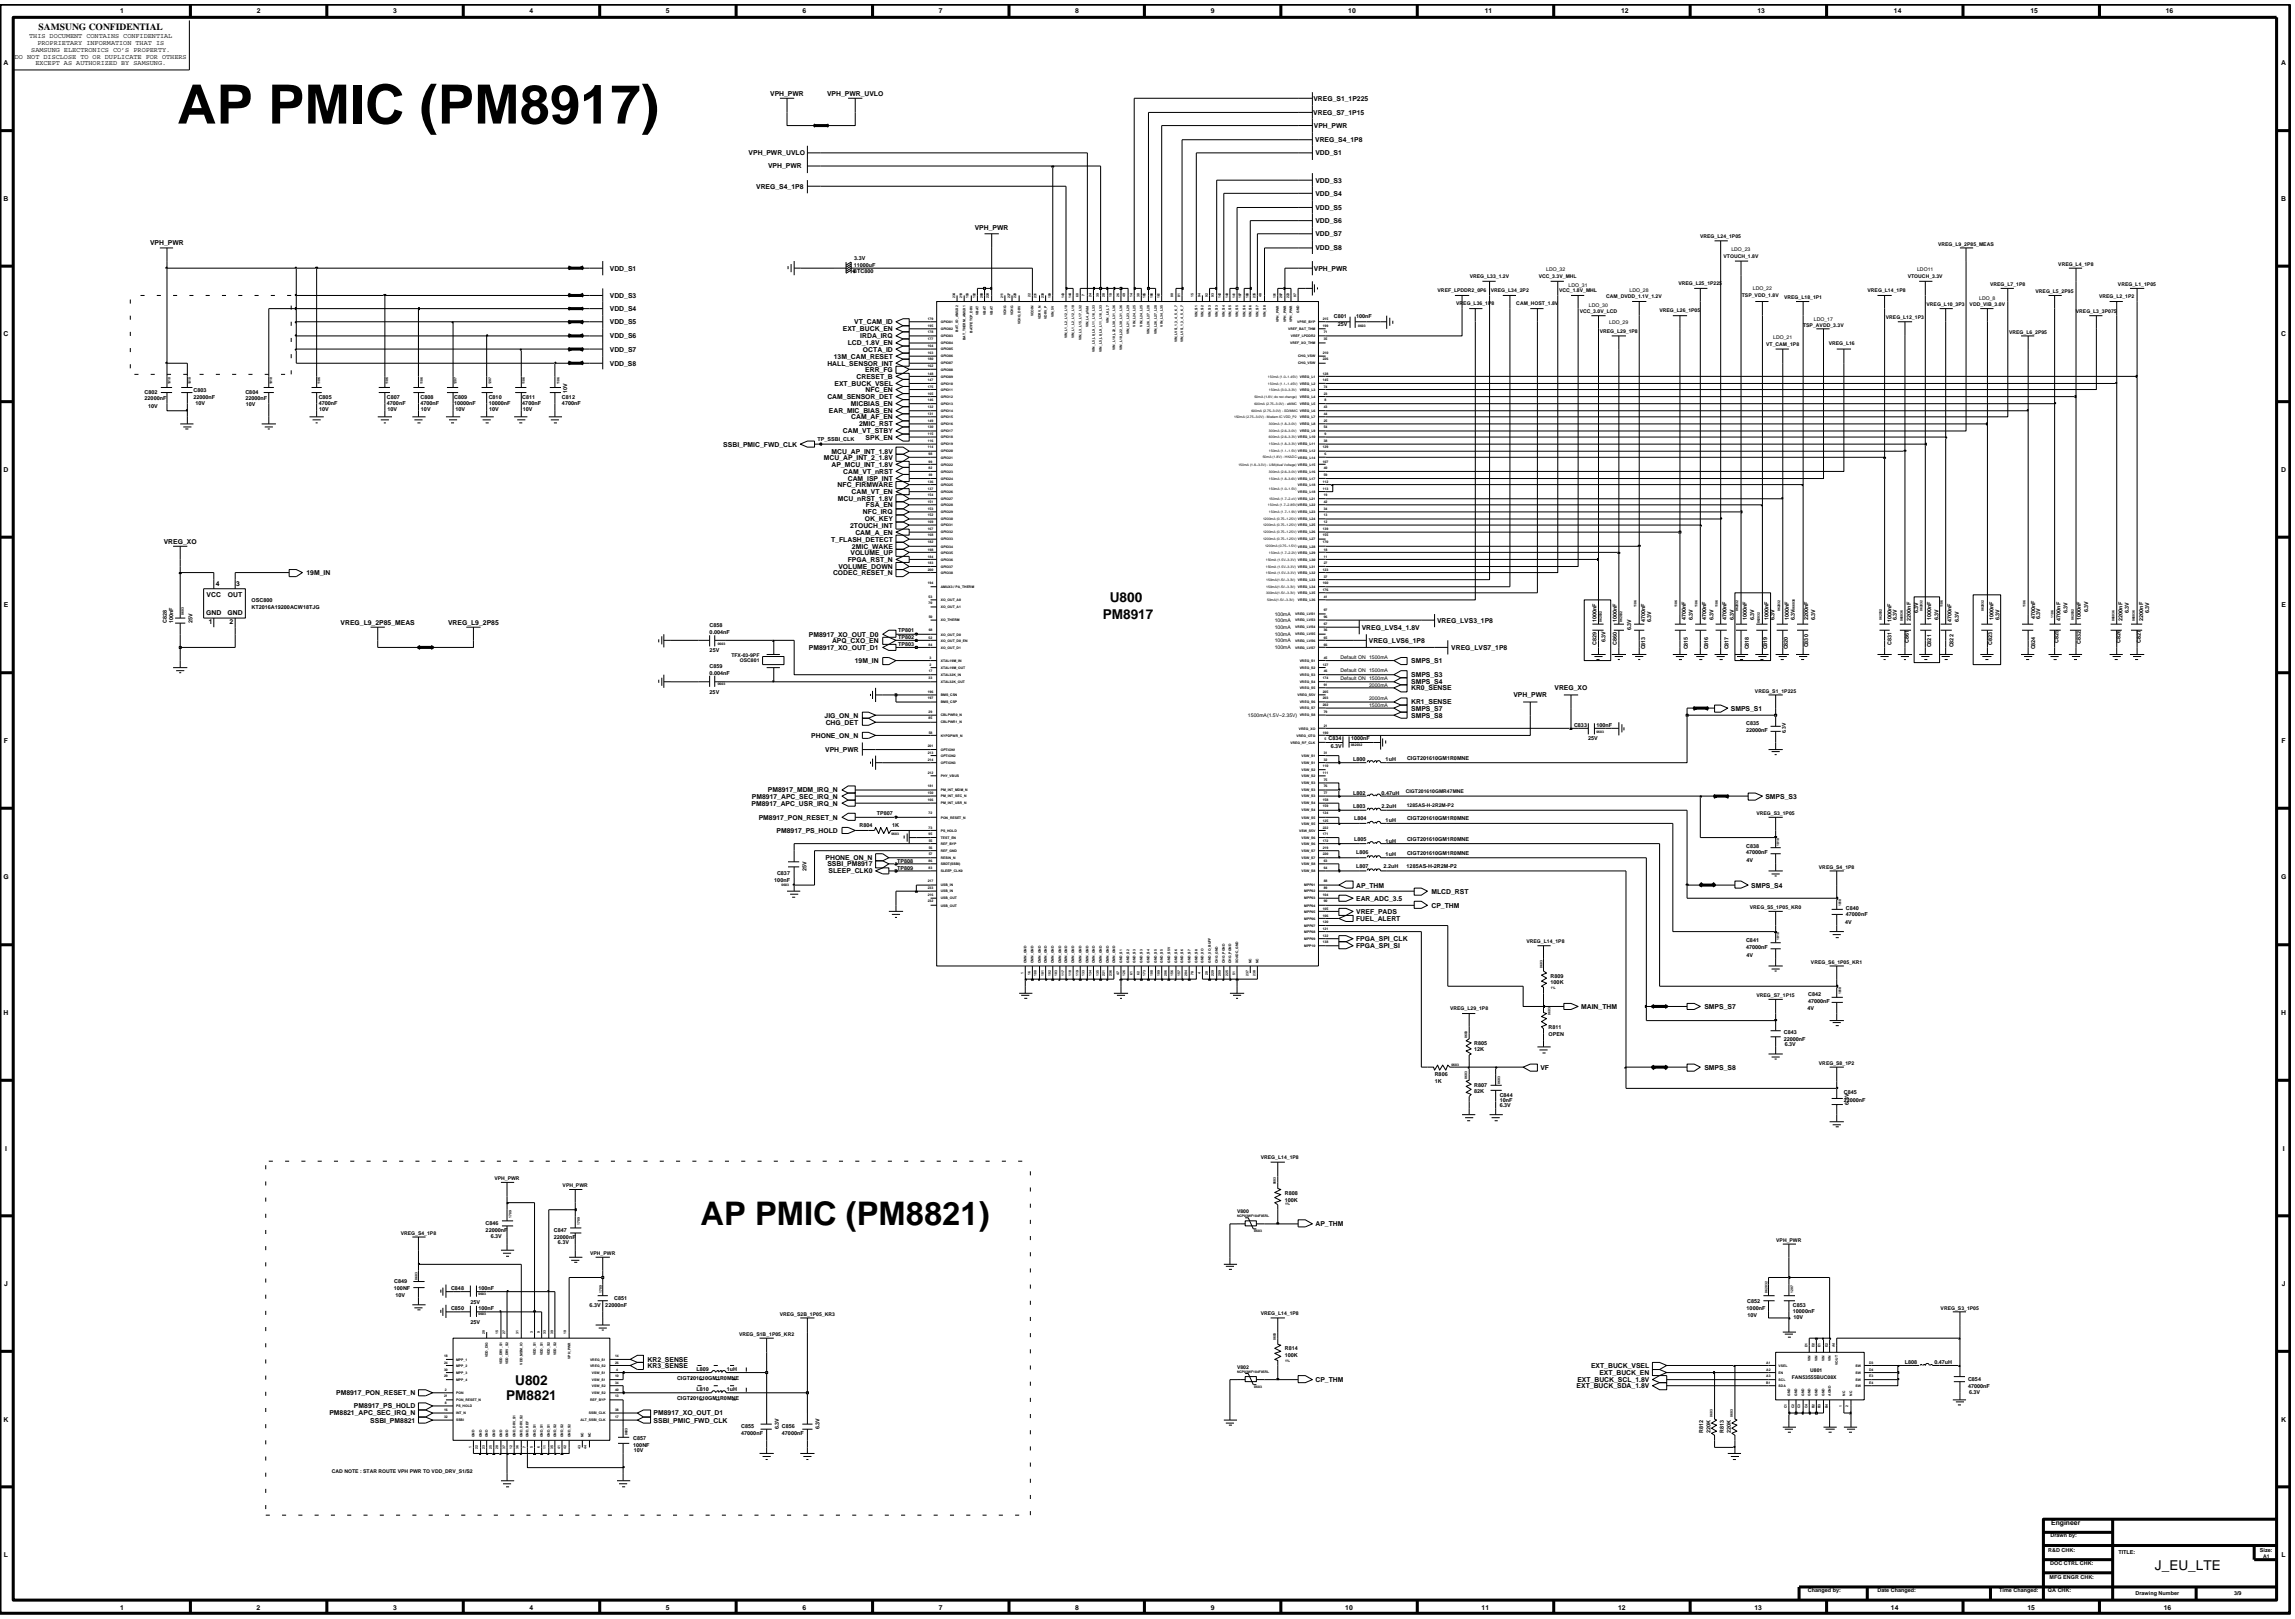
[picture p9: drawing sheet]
<svg xmlns="http://www.w3.org/2000/svg" width="192mm" height="135mm" viewBox="0 0 192 135" stroke-linecap="round" stroke-linejoin="round" font-family="sans-serif">
<defs><g id="words">
<text font-size="4.5" x="14.8" y="10.3">AP PMIC (PM8917)</text>
<text font-size="2.7" x="58.6" y="102.4">AP PMIC (PM8821)</text>
<g font-size="1.1">
<text x="92.2" y="51.7">PM8917</text>
<text x="92.8" y="50.3">U800</text>
<text x="42.3" y="117">PM8821</text>
<text x="43.1" y="115.8">U802</text>
<text x="180.2" y="131.3">J_EU_LTE</text>
</g>
<text font-size=".8" x="3.2" y="2.5">SAMSUNG CONFIDENTIAL</text>
<g font-size=".6">
<text x=".3" y="5.5">A</text>
<text x="1.2" y="4.9">DO NOT DISCLOSE TO OR DUPLICATE FOR OTHERS</text>
<text x="2.4" y="3.2">THIS DOCUMENT CONTAINS CONFIDENTIAL</text>
<text x="2.6" y="4.3">SAMSUNG ELECTRONICS CO’S PROPERTY.</text>
<text x="3" y="5.4">EXCEPT AS AUTHORIZED BY SAMSUNG.</text>
<text x="3.1" y="3.7">PROPRIETARY INFORMATION THAT IS</text>
<text x="10.1" y="1.1">1</text>
<text x="21.5" y="1.1">2</text>
<text x="32.9" y="1.1">3</text>
<text x="44.3" y="1.1">4</text>
<text x="55.7" y="1.1">5</text>
<text x="67.1" y="1.1">6</text>
<text x="78.5" y="1.1">7</text>
<text x="89.9" y="1.1">8</text>
<text x="101.2" y="1.1">9</text>
<text x="112.7" y="1.1">10</text>
<text x="124.2" y="1.1">11</text>
<text x="135.6" y="1.1">12</text>
<text x="147" y="1.1">13</text>
<text x="158.4" y="1.1">14</text>
<text x="169.8" y="1.1">15</text>
<text x="181.1" y="1.1">16</text>
<text x="190.8" y="5.5">A</text>
<text x="64.4" y="8">VPH_PWR</text>
<text x="69.2" y="8">VPH_PWR_UVLO</text>
<text x="109.8" y="9.6">VREG_S7_1P15</text>
<text x="109.8" y="8.4">VREG_S1_1P225</text>
<text x="109.9" y="10.7">VPH_PWR</text>
<text x="110" y="11.9">VREG_S4_1P8</text>
<text x=".3" y="16.8">B</text>
<text x="62.6" y="13">VPH_PWR_UVLO</text>
<text x="63.2" y="15.8">VREG_S4_1P8</text>
<text x="64.2" y="14.1">VPH_PWR</text>
<text x="110" y="16.4">VDD_S4</text>
<text x="110" y="17.6">VDD_S5</text>
<text x="110" y="13">VDD_S1</text>
<text x="110" y="15.3">VDD_S3</text>
<text x="190.8" y="16.8">B</text>
<text x="12.6" y="20.5">VPH_PWR</text>
<text x="51" y="22.6">VDD_S1</text>
<text x="81.5" y="19.2">VPH_PWR</text>
<text x="109.9" y="22.6">VPH_PWR</text>
<text x="110" y="20.9">VDD_S8</text>
<text x="110" y="19.8">VDD_S7</text>
<text x="110" y="18.7">VDD_S6</text>
<text x=".3" y="28.1">C</text>
<text x="51" y="26">VDD_S4</text>
<text x="51" y="24.9">VDD_S3</text>
<text x="51" y="29.4">VDD_S7</text>
<text x="51" y="27.1">VDD_S5</text>
<text x="51" y="28.3">VDD_S6</text>
<text x="69.7" y="30">13M_CAM_RESET</text>
<text x="70.5" y="27.7">EXT_BUCK_EN</text>
<text x="70.9" y="28.9">LCD_1.8V_EN</text>
<text x="71.4" y="27.1">VT_CAM_ID</text>
<text x="71.9" y="28.3">IRDA_IRQ</text>
<text x="72.2" y="29.4">OCTA_ID</text>
<text x="190.8" y="28.1">C</text>
<text x="51" y="30.6">VDD_S8</text>
<text x="69.2" y="33.4">CAM_SENSOR_DET</text>
<text x="69.2" y="30.6">HALL_SENSOR_INT</text>
<text x="69.3" y="34.5">EAR_MIC_BIAS_EN</text>
<text x="69.8" y="32.3">EXT_BUCK_VSEL</text>
<text x="71.1" y="34">MICBIAS_EN</text>
<text x="71.2" y="35.1">CAM_AF_EN</text>
<text x="71.6" y="31.7">CRESET_B</text>
<text x="71.8" y="35.6">2MIC_RST</text>
<text x="72.4" y="31.1">ERR_FG</text>
<text x="72.4" y="32.8">NFC_EN</text>
<text x=".3" y="39.5">D</text>
<text x="60.5" y="37.3">SSBI_PMIC_FWD_CLK</text>
<text x="68.9" y="38.4">MCU_AP_INT_2_1.8V</text>
<text x="69.5" y="37.9">MCU_AP_INT_1.8V</text>
<text x="69.5" y="39">AP_MCU_INT_1.8V</text>
<text x="70" y="40.7">NFC_FIRMWARE</text>
<text x="70.1" y="41.9">MCU_nRST_1.8V</text>
<text x="70.5" y="36.2">CAM_VT_STBY</text>
<text x="70.5" y="39.6">CAM_VT_nRST</text>
<text x="70.9" y="40.2">CAM_ISP_INT</text>
<text x="71.2" y="41.3">CAM_VT_EN</text>
<text x="72.4" y="36.7">SPK_EN</text>
<text x="190.8" y="39.5">D</text>
<text x="13.7" y="45.5">VREG_XO</text>
<text x="69.5" y="45.3">T_FLASH_DETECT</text>
<text x="70.1" y="47.6">VOLUME_DOWN</text>
<text x="70.9" y="47">FPGA_RST_N</text>
<text x="71.1" y="44.1">2TOUCH_INT</text>
<text x="71.1" y="46.4">VOLUME_UP</text>
<text x="71.2" y="45.9">2MIC_WAKE</text>
<text x="71.5" y="44.7">CAM_A_EN</text>
<text x="72.2" y="43">NFC_IRQ</text>
<text x="72.3" y="43.6">OK_KEY</text>
<text x="72.4" y="42.4">FSA_EN</text>
<text x=".3" y="50.8">E</text>
<text x="17.2" y="51.4">GND</text>
<text x="17.3" y="49.9">VCC</text>
<text x="17.5" y="52.2">1</text>
<text x="18" y="49">4</text>
<text x="19" y="51.4">GND</text>
<text x="19.1" y="49.9">OUT</text>
<text x="19.2" y="52.2">2</text>
<text x="19.8" y="49">3</text>
<text x="25.6" y="48.1">19M_IN</text>
<text x="28.5" y="52.2">VREG_L9_2P85_MEAS</text>
<text x="37.5" y="52.2">VREG_L9_2P85</text>
<text x="67.6" y="53.2">PM8917_XO_OUT_D0</text>
<text x="69.6" y="53.7">APQ_CXO_EN</text>
<text x="69.7" y="48.1">CODEC_RESET_N</text>
<text x="113.9" y="52.6">VREG_LVS4_1.8V</text>
<text x="114.5" y="53.7">VREG_LVS6_1P8</text>
<text x="120.2" y="52">VREG_LVS3_1P8</text>
<text x="190.8" y="50.8">E</text>
<text x="67.6" y="54.3">PM8917_XO_OUT_D1</text>
<text x="69" y="60">JIG_ON_N</text>
<text x="71.5" y="55.4">19M_IN</text>
<text x="118" y="59.4">SMPS_S7</text>
<text x="118" y="58.9">KR1_SENSE</text>
<text x="118" y="57.7">KR0_SENSE</text>
<text x="118" y="55.4">SMPS_S1</text>
<text x="118" y="56.6">SMPS_S3</text>
<text x="118" y="57.2">SMPS_S4</text>
<text x="118" y="60">SMPS_S8</text>
<text x="121.4" y="54.3">VREG_LVS7_1P8</text>
<text x="126.6" y="58.3">VPH_PWR</text>
<text x="130" y="57.7">VREG_XO</text>
<text x="144.7" y="59.4">SMPS_S1</text>
<text x=".3" y="62.1">F</text>
<text x="67.8" y="61.7">PHONE_ON_N</text>
<text x="69" y="62.9">VPH_PWR</text>
<text x="69" y="60.6">CHG_DET</text>
<text x="190.8" y="62.1">F</text>
<text x="62.8" y="67.4">PM8917_APC_USR_IRQ_N</text>
<text x="62.9" y="66.8">PM8917_APC_SEC_IRQ_N</text>
<text x="63.4" y="68.5">PM8917_PON_RESET_N</text>
<text x="64.2" y="66.3">PM8917_MDM_IRQ_N</text>
<text x="64.9" y="69.6">PM8917_PS_HOLD</text>
<text x="69" y="71.9">PHONE_ON_N</text>
<text x="147.6" y="66.8">SMPS_S3</text>
<text x=".3" y="73.5">G</text>
<text x="69.2" y="72.4">SSBI_PM8917</text>
<text x="69.3" y="73">SLEEP_CLK0</text>
<text x="113.4" y="76.4">VREF_PADS</text>
<text x="113.4" y="75.3">EAR_ADC_3.5</text>
<text x="113.4" y="77">FUEL_ALERT</text>
<text x="113.4" y="74.2">AP_THM</text>
<text x="119.7" y="75.9">CP_THM</text>
<text x="119.7" y="74.7">MLCD_RST</text>
<text x="146.4" y="74.2">SMPS_S4</text>
<text x="190.7" y="73.5">G</text>
<text x="113.4" y="78.7">FPGA_SPI_CLK</text>
<text x="113.4" y="79.3">FPGA_SPI_SI</text>
<text x=".3" y="84.9">H</text>
<text x="128.8" y="89.4">VF</text>
<text x="132.2" y="84.3">MAIN_THM</text>
<text x="142.5" y="84.3">SMPS_S7</text>
<text x="142.5" y="89.4">SMPS_S8</text>
<text x="190.8" y="84.9">H</text>
<text x=".4" y="96.2">I</text>
<text x="190.9" y="96.2">I</text>
<text x=".4" y="107.5">J</text>
<text x="110" y="102.5">AP_THM</text>
<text x="190.8" y="107.5">J</text>
<text x="54.1" y="113.9">KR2_SENSE</text>
<text x=".3" y="118.8">K</text>
<text x="27.5" y="118.3">PM8821_APC_SEC_IRQ_N</text>
<text x="28.1" y="116.6">PM8917_PON_RESET_N</text>
<text x="29.6" y="117.7">PM8917_PS_HOLD</text>
<text x="31" y="118.9">SSBI_PM8821</text>
<text x="54.1" y="114.4">KR3_SENSE</text>
<text x="54.7" y="118.3">PM8917_XO_OUT_D1</text>
<text x="54.7" y="118.9">SSBI_PMIC_FWD_CLK</text>
<text x="110" y="115.5">CP_THM</text>
<text x="131.8" y="116">EXT_BUCK_SDA_1.8V</text>
<text x="131.9" y="115.5">EXT_BUCK_SCL_1.8V</text>
<text x="133" y="114.4">EXT_BUCK_VSEL</text>
<text x="133.7" y="115">EXT_BUCK_EN</text>
<text x="190.8" y="118.8">K</text>
<text x=".3" y="130.2">L</text>
<text x="171.5" y="127.5">Engineer</text>
<text x="190.8" y="130.2">L</text>
<text x="10.1" y="134.6">1</text>
<text x="21.5" y="134.6">2</text>
<text x="32.9" y="134.6">3</text>
<text x="44.3" y="134.6">4</text>
<text x="55.7" y="134.6">5</text>
<text x="67.1" y="134.6">6</text>
<text x="78.5" y="134.6">7</text>
<text x="89.9" y="134.6">8</text>
<text x="101.2" y="134.6">9</text>
<text x="112.5" y="134.6">10</text>
<text x="123.9" y="134.6">11</text>
<text x="135.3" y="134.6">12</text>
<text x="146.7" y="134.6">13</text>
<text x="158.1" y="134.6">14</text>
<text x="169.5" y="134.6">15</text>
<text x="180.9" y="134.6">16</text>
</g>
<g font-size=".5">
<text x="71.3" y="22.8">BTC800</text>
<text x="71.4" y="22.3">11000uF</text>
<text x="71.4" y="21.7">3.3V</text>
<text x="111.5" y="26.6">C801</text>
<text x="111.9" y="27.2">25V</text>
<text x="113.4" y="26.6">100nF</text>
<text x="12.1" y="33.4">22000nF</text>
<text x="12.1" y="32.9">C802</text>
<text x="12.4" y="34.1">10V</text>
<text x="16.2" y="32.7">C803</text>
<text x="16.2" y="33.3">22000nF</text>
<text x="16.3" y="33.8">10V</text>
<text x="20.5" y="33.4">22000nF</text>
<text x="20.5" y="32.9">C804</text>
<text x="20.6" y="33.9">10V</text>
<text x="26.6" y="33.3">C805</text>
<text x="26.6" y="33.8">4700nF</text>
<text x="26.7" y="34.3">10V</text>
<text x="32.4" y="33.3">C807</text>
<text x="32.4" y="33.8">4700nF</text>
<text x="32.4" y="34.3">10V</text>
<text x="35.2" y="33.8">4700nF</text>
<text x="35.2" y="33.3">C808</text>
<text x="35.2" y="34.3">10V</text>
<text x="38" y="33.8">10000nF</text>
<text x="38" y="33.3">C809</text>
<text x="38.1" y="34.3">10V</text>
<text x="40.9" y="33.8">10000nF</text>
<text x="40.9" y="33.3">C810</text>
<text x="40.9" y="34.3">10V</text>
<text x="43.7" y="33.3">C811</text>
<text x="43.7" y="33.8">4700nF</text>
<text x="43.7" y="34.3">10V</text>
<text x="47" y="33.3">C812</text>
<text x="47" y="33.8">4700nF</text>
<text x="47.4" y="32.8" transform="rotate(-90 47.4 32.8)">10V</text>
<text x="68.4" y="36.9">TP_SSBI_CLK</text>
<text x="14" y="52.1" transform="rotate(-90 14 52.1)">C828</text>
<text x="14.5" y="52.1" transform="rotate(-90 14.5 52.1)">100nF</text>
<text x="16.1" y="52.1" transform="rotate(-90 16.1 52.1)">25V</text>
<text x="21" y="50.9">KT2016A19200ACW18TJG</text>
<text x="21" y="50.3">OSC800</text>
<text x="59.3" y="52.4">C858</text>
<text x="59.3" y="53">0.004nF</text>
<text x="75.1" y="53.4">TP802</text>
<text x="75.1" y="52.9">TP801</text>
<text x="133.5" y="54" transform="rotate(-90 133.5 54)">C829</text>
<text x="133.5" y="52" transform="rotate(-90 133.5 52)">1000nF</text>
<text x="134.3" y="53.7" transform="rotate(-90 134.3 53.7)">6.3V</text>
<text x="135.2" y="54" transform="rotate(-90 135.2 54)">C860</text>
<text x="135.2" y="52" transform="rotate(-90 135.2 52)">1000nF</text>
<text x="136.4" y="52.7" transform="rotate(-90 136.4 52.7)">6.3V</text>
<text x="137.6" y="52" transform="rotate(-90 137.6 52)">4700nF</text>
<text x="138.1" y="52" transform="rotate(-90 138.1 52)">6.3V</text>
<text x="141" y="51.8" transform="rotate(-90 141 51.8)">4700nF</text>
<text x="141.6" y="51.8" transform="rotate(-90 141.6 51.8)">6.3V</text>
<text x="142.7" y="51.8" transform="rotate(-90 142.7 51.8)">4700nF</text>
<text x="143.3" y="51.8" transform="rotate(-90 143.3 51.8)">6.3V</text>
<text x="144.4" y="51.8" transform="rotate(-90 144.4 51.8)">4700nF</text>
<text x="145" y="51.8" transform="rotate(-90 145 51.8)">6.3V</text>
<text x="146.1" y="51.8" transform="rotate(-90 146.1 51.8)">1000nF</text>
<text x="146.7" y="51.8" transform="rotate(-90 146.7 51.8)">6.3V</text>
<text x="147.9" y="51.8" transform="rotate(-90 147.9 51.8)">1000nF</text>
<text x="148.4" y="51.8" transform="rotate(-90 148.4 51.8)">6.3V</text>
<text x="149.6" y="51.8" transform="rotate(-90 149.6 51.8)">1000nF</text>
<text x="150.1" y="51.8" transform="rotate(-90 150.1 51.8)">6.3V</text>
<text x="151.2" y="51.8" transform="rotate(-90 151.2 51.8)">2200nF</text>
<text x="151.8" y="51.8" transform="rotate(-90 151.8 51.8)">6.3V</text>
<text x="158.2" y="54" transform="rotate(-90 158.2 54)">C831</text>
<text x="158.2" y="52" transform="rotate(-90 158.2 52)">1000nF</text>
<text x="158.6" y="51.8" transform="rotate(-90 158.6 51.8)">6.3V</text>
<text x="159.6" y="53.8" transform="rotate(-90 159.6 53.8)">C861</text>
<text x="159.8" y="51.9" transform="rotate(-90 159.8 51.9)">2200nF</text>
<text x="160.4" y="51.3" transform="rotate(-90 160.4 51.3)">6.3V</text>
<text x="161.5" y="51.8" transform="rotate(-90 161.5 51.8)">1000nF</text>
<text x="162.1" y="51.8" transform="rotate(-90 162.1 51.8)">6.3V</text>
<text x="163.2" y="52" transform="rotate(-90 163.2 52)">4700nF</text>
<text x="163.8" y="52" transform="rotate(-90 163.8 52)">6.3V</text>
<text x="166.6" y="54" transform="rotate(-90 166.6 54)">C823</text>
<text x="166.7" y="51.8" transform="rotate(-90 166.7 51.8)">1000nF</text>
<text x="167.2" y="51.8" transform="rotate(-90 167.2 51.8)">6.3V</text>
<text x="170.2" y="51.8" transform="rotate(-90 170.2 51.8)">4700nF</text>
<text x="170.6" y="51.8" transform="rotate(-90 170.6 51.8)">6.3V</text>
<text x="172.1" y="53.8" transform="rotate(-90 172.1 53.8)">C825</text>
<text x="172.3" y="51.9" transform="rotate(-90 172.3 51.9)">4700nF</text>
<text x="172.9" y="51.3" transform="rotate(-90 172.9 51.3)">6.3V</text>
<text x="174" y="53.9" transform="rotate(-90 174 53.9)">C832</text>
<text x="174" y="51.8" transform="rotate(-90 174 51.8)">1000nF</text>
<text x="174.6" y="51.2" transform="rotate(-90 174.6 51.2)">6.3V</text>
<text x="177.3" y="53.8" transform="rotate(-90 177.3 53.8)">C826</text>
<text x="177.5" y="51.9" transform="rotate(-90 177.5 51.9)">2200nF</text>
<text x="178" y="51.3" transform="rotate(-90 178 51.3)">6.3V</text>
<text x="179" y="53.8" transform="rotate(-90 179 53.8)">C827</text>
<text x="179.2" y="51.9" transform="rotate(-90 179.2 51.9)">2200nF</text>
<text x="179.7" y="51.3" transform="rotate(-90 179.7 51.3)">6.3V</text>
<text x="59.3" y="56.4">0.004nF</text>
<text x="59.3" y="55.8">C859</text>
<text x="59.3" y="58">25V</text>
<text x="59.3" y="54.5">25V</text>
<text x="75.1" y="54">TP803</text>
<text x="137.6" y="54.3" transform="rotate(-90 137.6 54.3)">C813</text>
<text x="141.1" y="54.3" transform="rotate(-90 141.1 54.3)">C815</text>
<text x="142.8" y="54.3" transform="rotate(-90 142.8 54.3)">C816</text>
<text x="144.6" y="54.3" transform="rotate(-90 144.6 54.3)">C817</text>
<text x="146.3" y="54.3" transform="rotate(-90 146.3 54.3)">C818</text>
<text x="147.8" y="54.3" transform="rotate(-90 147.8 54.3)">C819</text>
<text x="149.5" y="54.3" transform="rotate(-90 149.5 54.3)">C820</text>
<text x="151.2" y="54.1" transform="rotate(-90 151.2 54.1)">C830</text>
<text x="161.5" y="54.1" transform="rotate(-90 161.5 54.1)">C821</text>
<text x="163.4" y="54.1" transform="rotate(-90 163.4 54.1)">C822</text>
<text x="170.2" y="54.3" transform="rotate(-90 170.2 54.3)">C824</text>
<text x="111.1" y="61.9">C834</text>
<text x="111.3" y="62.5">6.3V</text>
<text x="113" y="61.9">1000nF</text>
<text x="113.1" y="63.6">L800</text>
<text x="115.9" y="63.6">1uH</text>
<text x="117.7" y="63.5">CIGT201610GM1R0MNE</text>
<text x="131.6" y="60.8">C833</text>
<text x="132.8" y="61.9">25V</text>
<text x="133.5" y="60.8">100nF</text>
<text x="146" y="61.2">22000nF</text>
<text x="146" y="60.6">C835</text>
<text x="71.9" y="69.2">R804</text>
<text x="73.3" y="68.2">TP807</text>
<text x="74.6" y="69.2">1K</text>
<text x="113.1" y="66.5">L802</text>
<text x="113.1" y="67.6">L803</text>
<text x="113.2" y="68.6">L804</text>
<text x="113.2" y="70.3">L805</text>
<text x="113.4" y="71.4">L806</text>
<text x="115.5" y="66.5">0.47uH</text>
<text x="115.5" y="67.6">2.2uH</text>
<text x="115.9" y="68.8">1uH</text>
<text x="115.9" y="70.4">1uH</text>
<text x="115.9" y="71.5">1uH</text>
<text x="117.7" y="68.6">CIGT201610GM1R0MNE</text>
<text x="117.7" y="70.3">CIGT201610GM1R0MNE</text>
<text x="117.7" y="71.5">CIGT201610GM1R0MNE</text>
<text x="146" y="71.4">47000nF</text>
<text x="146" y="70.9">C838</text>
<text x="64.7" y="73.7">100nF</text>
<text x="65" y="73.1">C837</text>
<text x="67.4" y="72.9" transform="rotate(-90 67.4 72.9)">25V</text>
<text x="75" y="72.1">TP808</text>
<text x="75" y="72.7">TP809</text>
<text x="113.4" y="72.6">L807</text>
<text x="115.7" y="72.6">2.2uH</text>
<text x="117.6" y="72.6">1285AS-H-2R2M-P2</text>
<text x="146" y="72">4V</text>
<text x="154.3" y="77.3">4V</text>
<text x="154.4" y="76.6">47000nF</text>
<text x="154.4" y="76.1">C840</text>
<text x="129.7" y="81.8">R809</text>
<text x="129.7" y="82.3">100K</text>
<text x="146" y="79.3">47000nF</text>
<text x="146" y="78.7">C841</text>
<text x="146" y="80">4V</text>
<text x="151.2" y="83.9">47000nF</text>
<text x="151.2" y="83.3">C842</text>
<text x="120" y="90">R806</text>
<text x="123.3" y="87.3">R805</text>
<text x="123.3" y="87.9">12K</text>
<text x="129.5" y="86.6">OPEN</text>
<text x="129.5" y="86">R811</text>
<text x="149.2" y="86.4">C843</text>
<text x="149.2" y="87">22000nF</text>
<text x="149.2" y="87.4">6.3V</text>
<text x="151.2" y="84.5">4V</text>
<text x="120" y="90.6">1K</text>
<text x="123.3" y="90.9">R807</text>
<text x="123.3" y="91.4">82K</text>
<text x="125.4" y="92.2">10nF</text>
<text x="125.4" y="91.7">C844</text>
<text x="125.4" y="92.6">6.3V</text>
<text x="154.2" y="91.5">C845</text>
<text x="154.2" y="92.1">22000nF</text>
<text x="154.6" y="92.3" transform="rotate(-90 154.6 92.3)">6.3V</text>
<text x="107.4" y="100.5">100K</text>
<text x="107.4" y="99.9">R808</text>
<text x="32.9" y="107.8">100NF</text>
<text x="33" y="107.2">C849</text>
<text x="37.7" y="107.8">C848</text>
<text x="40" y="107.8">100nF</text>
<text x="40.6" y="102.4">C846</text>
<text x="40.6" y="103">22000nF</text>
<text x="41" y="103.5">6.3V</text>
<text x="46.3" y="103">C847</text>
<text x="46.3" y="103.6">22000nF</text>
<text x="46.7" y="104">6.3V</text>
<text x="33.1" y="108.4">10V</text>
<text x="37.7" y="109.5">C850</text>
<text x="39.3" y="109">25V</text>
<text x="39.3" y="110.7">25V</text>
<text x="40" y="109.5">100nF</text>
<text x="49.3" y="109.3">6.3V</text>
<text x="50.6" y="109.3">22000nF</text>
<text x="51.4" y="108.7">C851</text>
<text x="107.4" y="112.9">R814</text>
<text x="107.4" y="113.5">100K</text>
<text x="146.1" y="109.5">1000nF</text>
<text x="146.1" y="108.9">C852</text>
<text x="146.1" y="110.1">10V</text>
<text x="149.9" y="109.8">10000nF</text>
<text x="149.9" y="109.3">C853</text>
<text x="150" y="110.3">10V</text>
<text x="56.6" y="115.3">CIGT201610GM1R0MNE</text>
<text x="56.6" y="117">CIGT201610GM1R0MNE</text>
<text x="58.2" y="114.6">L809</text>
<text x="58.2" y="116.3">L810</text>
<text x="60.8" y="114.6">1uH</text>
<text x="60.8" y="116.3">1uH</text>
<text x="62" y="120">47000nF</text>
<text x="62" y="119.4">C855</text>
<text x="65.1" y="119.5" transform="rotate(-90 65.1 119.5)">6.3V</text>
<text x="65.4" y="119.4">C856</text>
<text x="65.4" y="120">47000nF</text>
<text x="68.5" y="119.5" transform="rotate(-90 68.5 119.5)">6.3V</text>
<text x="142.4" y="119.8" transform="rotate(-90 142.4 119.8)">R812</text>
<text x="143" y="119.8" transform="rotate(-90 143 119.8)">220K</text>
<text x="144.1" y="119.8" transform="rotate(-90 144.1 119.8)">R813</text>
<text x="144.7" y="119.8" transform="rotate(-90 144.7 119.8)">220K</text>
<text x="159.3" y="114.1">L808</text>
<text x="161.8" y="114.1">0.47uH</text>
<text x="164.6" y="115.4">C854</text>
<text x="164.6" y="116">47000nF</text>
<text x="164.7" y="116.5">6.3V</text>
<text x="53" y="121">100NF</text>
<text x="53" y="120.4">C857</text>
<text x="53" y="121.4">10V</text>
<text x="171.3" y="129.7">R&amp;D CHK:</text>
<text x="171.4" y="132">MFG ENGR CHK:</text>
<text x="171.4" y="130.8">DOC CTRL CHK:</text>
<text x="171.5" y="128.5">Drawn by:</text>
<text x="177.1" y="129.9">TITLE:</text>
<text x="189" y="129.7">Size:</text>
<text x="151.2" y="133.1">Changed by:</text>
<text x="157" y="133.1">Date Changed:</text>
<text x="167.2" y="133.1">Time Changed:</text>
<text x="171.3" y="133.1">QA CHK:</text>
<text x="178.6" y="133.3">Drawing Number</text>
<text x="186.8" y="133.3">3/9</text>
</g>
<g font-size=".4">
<text x="122.9" y="23.2">VREG_L33_1.2V</text>
<text x="128.7" y="23.2">VCC_3.3V_MHL</text>
<text x="129.3" y="22.7">LDO_32</text>
<text x="140.3" y="23.8">VREG_L25_1P225</text>
<text x="142.2" y="19.9">VREG_L24_1P05</text>
<text x="144.1" y="21.6">VTOUCH_1.8V</text>
<text x="144.8" y="21">LDO_23</text>
<text x="159.5" y="23.2">VTOUCH_3.3V</text>
<text x="160.3" y="22.7">LDO11</text>
<text x="162.1" y="20.5">VREG_L9_2P85_MEAS</text>
<text x="166.4" y="23.9">VREG_L7_1P8</text>
<text x="172.1" y="22.2">VREG_L4_1P8</text>
<text x="177.1" y="23.9">VREG_L1_1P05</text>
<text x="120.2" y="24.4">VREF_LPDDR2_0P6</text>
<text x="121.8" y="25.5">VREG_L36_1P8</text>
<text x="124.7" y="24.4">VREG_L34_2P2</text>
<text x="126.8" y="25.5">CAM_HOST_1.8V</text>
<text x="130.4" y="24.4">VCC_1.8V_MHL</text>
<text x="131.2" y="24">LDO_31</text>
<text x="132.1" y="26.2">VCC_3.0V_LCD</text>
<text x="132.9" y="25.7">LDO_30</text>
<text x="133.8" y="27.8">VREG_L29_1P8</text>
<text x="134.3" y="24.9">CAM_DVDD_1.1V_1.2V</text>
<text x="134.6" y="27">LDO_29</text>
<text x="136.3" y="24.4">LDO_28</text>
<text x="138.8" y="26.1">VREG_L26_1P05</text>
<text x="145.7" y="24.9">TSP_VDD_1.8V</text>
<text x="146.6" y="24.3">LDO_22</text>
<text x="147.7" y="28.9">VT_CAM_1P8</text>
<text x="148.3" y="28.3">LDO_21</text>
<text x="149.2" y="25">VREG_L18_1P1</text>
<text x="150.8" y="27.3">TSP_AVDD_3.3V</text>
<text x="151.7" y="26.8">LDO_17</text>
<text x="152.9" y="28.8">VREG_L16</text>
<text x="156.2" y="24.4">VREG_L14_1P8</text>
<text x="157.7" y="26.6">VREG_L12_1P3</text>
<text x="161.1" y="25.6">VREG_L10_3P3</text>
<text x="164.7" y="25.6">VDD_VIB_3.0V</text>
<text x="165.5" y="25.1">LDO_8</text>
<text x="168" y="27.9">VREG_L6_2P95</text>
<text x="170.2" y="24.5">VREG_L5_2P95</text>
<text x="173.6" y="26.2">VREG_L3_3P075</text>
<text x="175.5" y="24.9">VREG_L2_1P2</text>
<text x="106.6" y="52">100mA</text>
<text x="106.6" y="52.6">100mA</text>
<text x="106.6" y="53.2">100mA</text>
<text x="106.6" y="53.7">100mA</text>
<text x="106.6" y="51.5">100mA</text>
<text x="61.2" y="55">TFX-03-9PF</text>
<text x="61.9" y="55.4">OSC801</text>
<text x="104.4" y="59.9">1500mA(1.5V~2.35V)</text>
<text x="106.6" y="54.3">100mA</text>
<text x="112.1" y="55.1">Default ON 1500mA</text>
<text x="112.1" y="56.2">Default ON 1500mA</text>
<text x="112.1" y="56.8">Default ON 1500mA</text>
<text x="114.5" y="57.4">2000mA</text>
<text x="114.5" y="59.1">1500mA</text>
<text x="114.5" y="58.5">2000mA</text>
<text x="146.8" y="57.9">VREG_S1_1P225</text>
<text x="149.3" y="61.3" transform="rotate(-90 149.3 61.3)">6.3V</text>
<text x="117.6" y="66.3">CIGT201610GMR47MNE</text>
<text x="117.6" y="67.5">1285AS-H-2R2M-P2</text>
<text x="146.9" y="68.1">VREG_S3_1P05</text>
<text x="146.3" y="76">VREG_S5_1P05_KR0</text>
<text x="152.1" y="72.6">VREG_S4_1P8</text>
<text x="127.6" y="78.8">VREG_L14_1P8</text>
<text x="146.9" y="83.4">VREG_S7_1P15</text>
<text x="151.4" y="80.6">VREG_S6_1P05_KR1</text>
<text x="121.3" y="84.5">VREG_L29_1P8</text>
<text x="152.1" y="89">VREG_S8_1P2</text>
<text x="41.3" y="98.7">VPH_PWR</text>
<text x="47" y="99.3">VPH_PWR</text>
<text x="103.4" y="101.4">V800</text>
<text x="105.4" y="96.9">VREG_L14_1P8</text>
<text x="33.5" y="103.2">VREG_S4_1P8</text>
<text x="49.3" y="104.9">VPH_PWR</text>
<text x="148.5" y="103.8">VPH_PWR</text>
<text x="61.8" y="111.7">VREG_S1B_1P05_KR2</text>
<text x="65.2" y="110">VREG_S2B_1P05_KR3</text>
<text x="105.4" y="109.9">VREG_L14_1P8</text>
<text x="162.3" y="109.5">VREG_S3_1P05</text>
<text x="103.4" y="114.4">V802</text>
<text x="149.8" y="115.3">FAN53555BUC08X</text>
<text x="151.4" y="114.7">U801</text>
<text x="27.8" y="123.1">CAD NOTE : STAR ROUTE VPH PWR TO VDD_DRV_S1/S2</text>
<text x="189.3" y="130.2">A1</text>
</g>
<g font-size=".3">
<text x="77.6" y="27.3">195</text>
<text x="77.6" y="29.6">163</text>
<text x="77.6" y="29">164</text>
<text x="77.6" y="28.4">177</text>
<text x="77.6" y="27.8">178</text>
<text x="77.6" y="26.7">179</text>
<text x="78.7" y="27.6">GPIO02</text>
<text x="78.7" y="29.9">GPIO06</text>
<text x="78.7" y="29.3">GPIO05</text>
<text x="78.7" y="28.8">GPIO04</text>
<text x="78.7" y="28.2">GPIO03</text>
<text x="78.7" y="27">GPIO01</text>
<text x="79.9" y="24.9" transform="rotate(-90 79.9 24.9)">234</text>
<text x="80.1" y="27.7" transform="rotate(-90 80.1 27.7)">BAT_ID_AMUX2</text>
<text x="80.5" y="24.9" transform="rotate(-90 80.5 24.9)">218</text>
<text x="80.7" y="28.4" transform="rotate(-90 80.7 28.4)">BAT_THERM_AMUX1</text>
<text x="81" y="24.9" transform="rotate(-90 81 24.9)">193</text>
<text x="81.3" y="27.8" transform="rotate(-90 81.3 27.8)">BATFETCP_DRV</text>
<text x="81.6" y="24.9" transform="rotate(-90 81.6 24.9)">192</text>
<text x="81.8" y="26.3" transform="rotate(-90 81.8 26.3)">VBAT</text>
<text x="82.2" y="24.9" transform="rotate(-90 82.2 24.9)">208</text>
<text x="82.4" y="26.3" transform="rotate(-90 82.4 26.3)">VBAT</text>
<text x="82.7" y="24.9" transform="rotate(-90 82.7 24.9)">224</text>
<text x="83" y="26.3" transform="rotate(-90 83 26.3)">VBAT</text>
<text x="83.9" y="24.9" transform="rotate(-90 83.9 24.9)">211</text>
<text x="84.1" y="26.4" transform="rotate(-90 84.1 26.4)">VCHG</text>
<text x="84.5" y="24.9" transform="rotate(-90 84.5 24.9)">227</text>
<text x="84.7" y="26.4" transform="rotate(-90 84.7 26.4)">VCHG</text>
<text x="85" y="24.9" transform="rotate(-90 85 24.9)">228</text>
<text x="85.3" y="27.1" transform="rotate(-90 85.3 27.1)">VCHG_DRV</text>
<text x="86.2" y="24.9" transform="rotate(-90 86.2 24.9)">22</text>
<text x="86.4" y="26.4" transform="rotate(-90 86.4 26.4)">VCOIN</text>
<text x="86.7" y="24.9" transform="rotate(-90 86.7 24.9)">231</text>
<text x="87" y="26.7" transform="rotate(-90 87 26.7)">VDRV_N</text>
<text x="87.3" y="24.9" transform="rotate(-90 87.3 24.9)">230</text>
<text x="87.5" y="26.7" transform="rotate(-90 87.5 26.7)">VDRV_P</text>
<text x="87.9" y="24.9" transform="rotate(-90 87.9 24.9)">189</text>
<text x="88.1" y="26.5" transform="rotate(-90 88.1 26.5)">VIN_5V</text>
<text x="89" y="24.9" transform="rotate(-90 89 24.9)">143</text>
<text x="89.2" y="28.3" transform="rotate(-90 89.2 28.3)">VIN_L1_L2_L12_L18</text>
<text x="89.6" y="24.9" transform="rotate(-90 89.6 24.9)">144</text>
<text x="89.8" y="28.3" transform="rotate(-90 89.8 28.3)">VIN_L1_L2_L12_L18</text>
<text x="90.2" y="24.9" transform="rotate(-90 90.2 24.9)">60</text>
<text x="90.4" y="28.4" transform="rotate(-90 90.4 28.4)">VIN_L3_L15_L17_L32</text>
<text x="90.7" y="24.8" transform="rotate(-90 90.7 24.8)">7</text>
<text x="91" y="27.4" transform="rotate(-90 91 27.4)">VIN_L4_pVdd</text>
<text x="91.3" y="24.9" transform="rotate(-90 91.3 24.9)">24</text>
<text x="91.5" y="29.4" transform="rotate(-90 91.5 29.4)">VIN_L5_L8_L9_L11_L16_L33</text>
<text x="91.9" y="24.9" transform="rotate(-90 91.9 24.9)">39</text>
<text x="92.1" y="29.4" transform="rotate(-90 92.1 29.4)">VIN_L5_L8_L9_L11_L16_L33</text>
<text x="92.4" y="24.9" transform="rotate(-90 92.4 24.9)">28</text>
<text x="92.7" y="27" transform="rotate(-90 92.7 27)">VIN_L6_L7</text>
<text x="93" y="24.9" transform="rotate(-90 93 24.9)">10</text>
<text x="93.2" y="29.2" transform="rotate(-90 93.2 29.2)">VIN_L10_L22_L30_L31_L36</text>
<text x="93.6" y="24.9" transform="rotate(-90 93.6 24.9)">26</text>
<text x="93.8" y="29.2" transform="rotate(-90 93.8 29.2)">VIN_L10_L22_L30_L31_L36</text>
<text x="94.1" y="24.9" transform="rotate(-90 94.1 24.9)">49</text>
<text x="94.4" y="28" transform="rotate(-90 94.4 28)">VIN_L21_L23_L29</text>
<text x="94.7" y="24.9" transform="rotate(-90 94.7 24.9)">14</text>
<text x="94.9" y="27.3" transform="rotate(-90 94.9 27.3)">VIN_L24_L25</text>
<text x="95.3" y="24.9" transform="rotate(-90 95.3 24.9)">30</text>
<text x="95.5" y="27.3" transform="rotate(-90 95.5 27.3)">VIN_L24_L25</text>
<text x="95.8" y="24.9" transform="rotate(-90 95.8 24.9)">185</text>
<text x="96.1" y="28" transform="rotate(-90 96.1 28)">VIN_L26_L27_L28</text>
<text x="96.4" y="24.9" transform="rotate(-90 96.4 24.9)">186</text>
<text x="96.7" y="28" transform="rotate(-90 96.7 28)">VIN_L26_L27_L28</text>
<text x="97" y="24.9" transform="rotate(-90 97 24.9)">161</text>
<text x="97.2" y="27.3" transform="rotate(-90 97.2 27.3)">VIN_L34_L35</text>
<text x="98.1" y="24.9" transform="rotate(-90 98.1 24.9)">80</text>
<text x="98.4" y="28.6" transform="rotate(-90 98.4 28.6)">VIN_LVS_1_3_4_5_6_7</text>
<text x="98.7" y="24.9" transform="rotate(-90 98.7 24.9)">81</text>
<text x="98.9" y="28.6" transform="rotate(-90 98.9 28.6)">VIN_LVS_1_3_4_5_6_7</text>
<text x="99.8" y="24.9" transform="rotate(-90 99.8 24.9)">15</text>
<text x="100.1" y="26.5" transform="rotate(-90 100.1 26.5)">VIN_S1</text>
<text x="100.4" y="24.9" transform="rotate(-90 100.4 24.9)">94</text>
<text x="100.6" y="26.5" transform="rotate(-90 100.6 26.5)">VIN_S2</text>
<text x="101" y="24.9" transform="rotate(-90 101 24.9)">92</text>
<text x="101.2" y="26.5" transform="rotate(-90 101.2 26.5)">VIN_S3</text>
<text x="101.5" y="24.9" transform="rotate(-90 101.5 24.9)">93</text>
<text x="101.8" y="26.5" transform="rotate(-90 101.8 26.5)">VIN_S3</text>
<text x="102.1" y="24.9" transform="rotate(-90 102.1 24.9)">142</text>
<text x="102.4" y="26.5" transform="rotate(-90 102.4 26.5)">VIN_S4</text>
<text x="102.7" y="24.9" transform="rotate(-90 102.7 24.9)">140</text>
<text x="102.9" y="26.5" transform="rotate(-90 102.9 26.5)">VIN_S5</text>
<text x="103.3" y="24.9" transform="rotate(-90 103.3 24.9)">141</text>
<text x="103.5" y="26.5" transform="rotate(-90 103.5 26.5)">VIN_S5</text>
<text x="103.8" y="24.9" transform="rotate(-90 103.8 24.9)">187</text>
<text x="104.1" y="26.5" transform="rotate(-90 104.1 26.5)">VIN_S6</text>
<text x="104.4" y="24.9" transform="rotate(-90 104.4 24.9)">188</text>
<text x="104.6" y="26.5" transform="rotate(-90 104.6 26.5)">VIN_S6</text>
<text x="105" y="24.9" transform="rotate(-90 105 24.9)">235</text>
<text x="105.2" y="26.5" transform="rotate(-90 105.2 26.5)">VIN_S7</text>
<text x="105.5" y="24.9" transform="rotate(-90 105.5 24.9)">48</text>
<text x="105.8" y="26.5" transform="rotate(-90 105.8 26.5)">VIN_S8</text>
<text x="106.7" y="24.9" transform="rotate(-90 106.7 24.9)">191</text>
<text x="106.9" y="26.9" transform="rotate(-90 106.9 26.9)">VPH_PWR</text>
<text x="107.2" y="24.9" transform="rotate(-90 107.2 24.9)">207</text>
<text x="107.5" y="26.9" transform="rotate(-90 107.5 26.9)">VPH_PWR</text>
<text x="107.7" y="27.6">VREF_BAT_THM</text>
<text x="107.8" y="24.9" transform="rotate(-90 107.8 24.9)">223</text>
<text x="107.9" y="28.8">VREF_XO_THM</text>
<text x="107.9" y="28.2">VREF_LPDDR2</text>
<text x="108.1" y="26.9" transform="rotate(-90 108.1 26.9)">VPH_PWR</text>
<text x="108.4" y="24.9" transform="rotate(-90 108.4 24.9)">87</text>
<text x="108.5" y="27">VPRE_BYP</text>
<text x="108.6" y="29.9">CHG_VSW</text>
<text x="108.7" y="26.2" transform="rotate(-90 108.7 26.2)">GND</text>
<text x="110.6" y="26.7">215</text>
<text x="110.6" y="29.6">210</text>
<text x="110.6" y="27.3">199</text>
<text x="110.7" y="27.8">71</text>
<text x="110.7" y="28.4">35</text>
<text x="113.6" y="27.3">0603</text>
<text x="14.3" y="32.1" transform="rotate(-90 14.3 32.1)">1810</text>
<text x="16" y="32.1" transform="rotate(-90 16 32.1)">1810</text>
<text x="22.8" y="32.1" transform="rotate(-90 22.8 32.1)">1810</text>
<text x="26.8" y="32.1" transform="rotate(-90 26.8 32.1)">1106</text>
<text x="32.5" y="32.1" transform="rotate(-90 32.5 32.1)">1106</text>
<text x="35.4" y="32.1" transform="rotate(-90 35.4 32.1)">1106</text>
<text x="38.2" y="32.1" transform="rotate(-90 38.2 32.1)">1207</text>
<text x="41.1" y="32.1" transform="rotate(-90 41.1 32.1)">1207</text>
<text x="43.9" y="32.1" transform="rotate(-90 43.9 32.1)">1106</text>
<text x="46.8" y="32.1" transform="rotate(-90 46.8 32.1)">1106</text>
<text x="77.6" y="30.7">162</text>
<text x="77.6" y="33">165</text>
<text x="77.6" y="35.8">130</text>
<text x="77.6" y="34.7">131</text>
<text x="77.6" y="33.5">146</text>
<text x="77.6" y="34.1">132</text>
<text x="77.6" y="32.4">175</text>
<text x="77.6" y="30.1">180</text>
<text x="77.6" y="31.8">147</text>
<text x="77.6" y="31.3">148</text>
<text x="77.6" y="35.3">149</text>
<text x="78.7" y="31">GPIO08</text>
<text x="78.7" y="33.3">GPIO12</text>
<text x="78.7" y="35">GPIO15</text>
<text x="78.7" y="33.9">GPIO13</text>
<text x="78.7" y="34.4">GPIO14</text>
<text x="78.7" y="32.7">GPIO11</text>
<text x="78.7" y="30.5">GPIO07</text>
<text x="78.7" y="32.2">GPIO10</text>
<text x="78.7" y="31.6">GPIO09</text>
<text x="78.7" y="35.5">GPIO16</text>
<text x="103.2" y="34.9">150mA (2.75~3.0V) - Modem IC VDD_P2</text>
<text x="104.6" y="34.4">600mA (2.75~3.0V) - SD/MMC VREG_L6</text>
<text x="104.9" y="33.8">600mA (2.75~3.0V) - eMMC</text>
<text x="104.9" y="33.3">50mA (1.8V; do not change)</text>
<text x="106" y="31.6">150mA (1.0~1.45V) VREG_L1</text>
<text x="106" y="32.2">150mA (1.1~1.45V) VREG_L2</text>
<text x="106.1" y="32.7">150mA (3.0~3.3V)</text>
<text x="106.1" y="35.5">300mA (1.8~3.0V)</text>
<text x="108.6" y="30.5">CHG_VSW</text>
<text x="108.7" y="32.7">VREG_L3</text>
<text x="108.7" y="35">VREG_L7</text>
<text x="108.7" y="35.5">VREG_L8</text>
<text x="108.7" y="33.3">VREG_L4</text>
<text x="108.7" y="33.9">VREG_L5</text>
<text x="110.6" y="30.1">226</text>
<text x="110.6" y="31.8">145</text>
<text x="110.6" y="31.3">128</text>
<text x="110.7" y="32.4">74</text>
<text x="110.7" y="35.8">54</text>
<text x="110.7" y="34.1">43</text>
<text x="110.7" y="34.7">44</text>
<text x="110.7" y="35.3">25</text>
<text x="110.7" y="33">23</text>
<text x="110.8" y="33.5">8</text>
<text x="77.6" y="41.5">154</text>
<text x="77.6" y="40.4">136</text>
<text x="77.6" y="41">137</text>
<text x="77.6" y="37.5">114</text>
<text x="77.6" y="36.4">115</text>
<text x="77.6" y="37">116</text>
<text x="77.7" y="38.7">99</text>
<text x="77.7" y="38.1">98</text>
<text x="77.7" y="39.2">82</text>
<text x="77.7" y="39.8">69</text>
<text x="78.7" y="38.9">GPIO22</text>
<text x="78.7" y="38.3">GPIO21</text>
<text x="78.7" y="39.5">GPIO23</text>
<text x="78.7" y="41.8">GPIO27</text>
<text x="78.7" y="40.6">GPIO25</text>
<text x="78.7" y="41.2">GPIO26</text>
<text x="78.7" y="40.1">GPIO24</text>
<text x="78.7" y="36.1">GPIO17</text>
<text x="78.7" y="37.8">GPIO20</text>
<text x="78.7" y="36.6">GPIO18</text>
<text x="78.7" y="37.2">GPIO19</text>
<text x="103.6" y="38.9">150mA (1.8~3.3V) - UIM(dual Voltage) VREG_L15</text>
<text x="105.6" y="38.3">50mA (1.8V) - HKADC VREG_L14</text>
<text x="106.1" y="36.1">300mA (2.6~3.0V)</text>
<text x="106.1" y="37.2">150mA (1.8~3.3V) VREG_L11</text>
<text x="106.1" y="40.1">150mA (1.8~3.6V) VREG_L17</text>
<text x="106.1" y="39.5">300mA (2.6~3.0V) VREG_L16</text>
<text x="106.1" y="40.9">150mA (1.0~1.5V)</text>
<text x="106.1" y="37.8">150mA (1.1~1.5V) VREG_L12</text>
<text x="106.1" y="36.6">600mA (2.6~3.3V) VREG_L10</text>
<text x="106.1" y="41.8">150mA (1.7~2.xV) VREG_L21</text>
<text x="108.5" y="40.6">VREG_L18</text>
<text x="108.5" y="41.2">VREG_L18</text>
<text x="108.7" y="36.1">VREG_L9</text>
<text x="110.6" y="40.4">112</text>
<text x="110.6" y="41">113</text>
<text x="110.6" y="37.5">129</text>
<text x="110.6" y="38.7">107</text>
<text x="110.7" y="39.2">40</text>
<text x="110.7" y="37">38</text>
<text x="110.7" y="39.8">59</text>
<text x="110.7" y="41.5">19</text>
<text x="110.8" y="38.1">6</text>
<text x="110.8" y="36.4">9</text>
<text x="77.6" y="47.7">200</text>
<text x="77.6" y="47.1">183</text>
<text x="77.6" y="46.6">184</text>
<text x="77.6" y="44.3">167</text>
<text x="77.6" y="44.8">168</text>
<text x="77.6" y="42.1">151</text>
<text x="77.6" y="43.2">152</text>
<text x="77.6" y="42.6">153</text>
<text x="77.6" y="46">198</text>
<text x="77.6" y="45.4">182</text>
<text x="77.6" y="43.7">169</text>
<text x="78.7" y="48">GPIO38</text>
<text x="78.7" y="47.5">GPIO37</text>
<text x="78.7" y="46.9">GPIO36</text>
<text x="78.7" y="44.6">GPIO32</text>
<text x="78.7" y="45.2">GPIO33</text>
<text x="78.7" y="42.3">GPIO28</text>
<text x="78.7" y="43.5">GPIO30</text>
<text x="78.7" y="42.9">GPIO29</text>
<text x="78.7" y="46.3">GPIO35</text>
<text x="78.7" y="45.8">GPIO34</text>
<text x="78.7" y="44">GPIO31</text>
<text x="105.6" y="44.6">1200mA (0.75~1.25V) VREG_L26</text>
<text x="105.6" y="45.2">1200mA (0.75~1.25V) VREG_L27</text>
<text x="105.6" y="43.5">1200mA (0.75~1.25V) VREG_L24</text>
<text x="105.6" y="44">1200mA (0.75~1.25V) VREG_L25</text>
<text x="105.8" y="45.8">1200mA (0.75~1.5V) VREG_L28</text>
<text x="105.8" y="47.5">150mA (1.5V~3.3V) VREG_L31</text>
<text x="105.8" y="46.9">150mA (1.5V~3.3V) VREG_L30</text>
<text x="105.8" y="48">150mA (1.5V~3.3V) VREG_L32</text>
<text x="106" y="42.3">150mA (1.7~2.85V)VREG_L22</text>
<text x="106.1" y="46.3">150mA (1.7~2.2V) VREG_L29</text>
<text x="106.1" y="42.9">150mA (1.7~1.9V) VREG_L23</text>
<text x="110.6" y="44.8">155</text>
<text x="110.6" y="44.3">139</text>
<text x="110.6" y="47.7">123</text>
<text x="110.6" y="45.4">170</text>
<text x="110.7" y="42.1">42</text>
<text x="110.7" y="42.6">34</text>
<text x="110.7" y="47.1">27</text>
<text x="110.7" y="43.2">13</text>
<text x="110.7" y="43.7">12</text>
<text x="110.7" y="46.6">11</text>
<text x="110.7" y="46">18</text>
<text x="15.4" y="51.4" transform="rotate(-90 15.4 51.4)">0603</text>
<text x="60" y="53.9">0603</text>
<text x="77.6" y="48.8">194</text>
<text x="77.7" y="54">84</text>
<text x="77.7" y="50.5">70</text>
<text x="77.7" y="53.4">52</text>
<text x="77.7" y="50">53</text>
<text x="77.7" y="52.8">68</text>
<text x="77.7" y="51.7">50</text>
<text x="78.7" y="50.8">XO_OUT_A1</text>
<text x="78.7" y="53.6">XO_OUT_D0_EN</text>
<text x="78.7" y="50.3">XO_OUT_A0</text>
<text x="78.7" y="49.2">AMUX3 / PA_THERM</text>
<text x="78.7" y="53.1">XO_OUT_D0</text>
<text x="78.7" y="51.9">XO_THERM</text>
<text x="105.9" y="48.6">150mA(1.5V~3.3V)</text>
<text x="105.9" y="49.7">300mA(1.5V~3.3V)</text>
<text x="105.9" y="49.2">150mA(1.5V~3.3V)</text>
<text x="106" y="50.2">50mA(1.5V~3.3V)</text>
<text x="108.3" y="53.1">VREG_LVS5</text>
<text x="108.3" y="51.9">VREG_LVS3</text>
<text x="108.3" y="51.4">VREG_LVS1</text>
<text x="108.3" y="53.6">VREG_LVS6</text>
<text x="108.3" y="52.5">VREG_LVS4</text>
<text x="108.5" y="50.3">VREG_L36</text>
<text x="108.5" y="48.6">VREG_L33</text>
<text x="108.5" y="49.7">VREG_L35</text>
<text x="108.5" y="49.2">VREG_L34</text>
<text x="110.6" y="49.4">176</text>
<text x="110.6" y="48.8">160</text>
<text x="110.7" y="50">41</text>
<text x="110.7" y="52.8">36</text>
<text x="110.7" y="48.3">37</text>
<text x="110.7" y="51.7">96</text>
<text x="110.7" y="51.1">97</text>
<text x="110.7" y="53.4">65</text>
<text x="110.7" y="54">66</text>
<text x="110.7" y="52.3">67</text>
<text x="134" y="52" transform="rotate(-90 134 52)">062032</text>
<text x="135.7" y="52" transform="rotate(-90 135.7 52)">062032</text>
<text x="136.8" y="50.8" transform="rotate(-90 136.8 50.8)">1106</text>
<text x="140.3" y="50.8" transform="rotate(-90 140.3 50.8)">1106</text>
<text x="142" y="50.8" transform="rotate(-90 142 50.8)">1106</text>
<text x="143.7" y="50.8" transform="rotate(-90 143.7 50.8)">1106</text>
<text x="145.4" y="51.1" transform="rotate(-90 145.4 51.1)">062032</text>
<text x="147.1" y="52.1" transform="rotate(-90 147.1 52.1)">062032</text>
<text x="148.9" y="51.1" transform="rotate(-90 148.9 51.1)">062032</text>
<text x="150.1" y="51" transform="rotate(-90 150.1 51)">066036</text>
<text x="157.4" y="51.8" transform="rotate(-90 157.4 51.8)">062032</text>
<text x="159.1" y="51.9" transform="rotate(-90 159.1 51.9)">066036</text>
<text x="160.8" y="51.1" transform="rotate(-90 160.8 51.1)">062032</text>
<text x="162.5" y="50.8" transform="rotate(-90 162.5 50.8)">1106</text>
<text x="165.9" y="51.1" transform="rotate(-90 165.9 51.1)">062032</text>
<text x="169.4" y="50.8" transform="rotate(-90 169.4 50.8)">1106</text>
<text x="171.7" y="51.6" transform="rotate(-90 171.7 51.6)">1106</text>
<text x="173.4" y="51.8" transform="rotate(-90 173.4 51.8)">062032</text>
<text x="176.8" y="51.9" transform="rotate(-90 176.8 51.9)">066036</text>
<text x="178.5" y="51.9" transform="rotate(-90 178.5 51.9)">066036</text>
<text x="60" y="57.3">0603</text>
<text x="77.6" y="57.9">196</text>
<text x="77.6" y="58.5">197</text>
<text x="77.7" y="56.8">33</text>
<text x="77.7" y="59.6">29</text>
<text x="77.7" y="56.2">17</text>
<text x="77.7" y="55.1">3</text>
<text x="77.7" y="55.7">2</text>
<text x="78.7" y="54.2">XO_OUT_D1</text>
<text x="78.7" y="57.1">XTAL32K_OUT</text>
<text x="78.7" y="59.9">CBLPWR0_N</text>
<text x="78.7" y="55.3">XTAL19M_IN</text>
<text x="78.7" y="58.2">BMS_CSN</text>
<text x="78.7" y="58.8">BMS_CSP</text>
<text x="78.7" y="56.5">XTAL32K_IN</text>
<text x="78.7" y="55.9">XTAL19M_OUT</text>
<text x="108.3" y="54.2">VREG_LVS7</text>
<text x="108.5" y="58.2">VREG_S5V</text>
<text x="108.7" y="55.3">VREG_S1</text>
<text x="108.7" y="56.5">VREG_S3</text>
<text x="108.7" y="59.3">VREG_S7</text>
<text x="108.7" y="58.8">VREG_S6</text>
<text x="108.7" y="57.6">VREG_S5</text>
<text x="108.7" y="59.9">VREG_S8</text>
<text x="108.7" y="57.1">VREG_S4</text>
<text x="108.7" y="55.9">VREG_S2</text>
<text x="110.6" y="59">202</text>
<text x="110.6" y="58.5">203</text>
<text x="110.6" y="57.9">205</text>
<text x="110.6" y="56.8">174</text>
<text x="110.6" y="55.7">127</text>
<text x="110.7" y="55.1">45</text>
<text x="110.7" y="56.2">46</text>
<text x="110.7" y="57.4">91</text>
<text x="110.7" y="59.6">79</text>
<text x="77.6" y="64.7">212</text>
<text x="77.6" y="63">213</text>
<text x="77.6" y="63.6">214</text>
<text x="77.6" y="62.4">201</text>
<text x="77.6" y="65.8">181</text>
<text x="77.7" y="60.1">85</text>
<text x="77.7" y="61.3">58</text>
<text x="78.7" y="60.5">CBLPWR1_N</text>
<text x="78.7" y="65">PHY_VBUS</text>
<text x="78.7" y="63.3">OPTION2</text>
<text x="78.7" y="63.9">OPTION3</text>
<text x="78.7" y="62.8">OPTION1</text>
<text x="78.7" y="61.6">KYPDPWR_N</text>
<text x="107.9" y="62.2">VREG_RF_CLK</text>
<text x="108.4" y="61.6">VREG_OTG</text>
<text x="108.6" y="61">VREG_XO</text>
<text x="108.8" y="65.6">VSW_S3</text>
<text x="108.8" y="64.5">VSW_S2</text>
<text x="108.8" y="65">VSW_S2</text>
<text x="108.8" y="63.3">VSW_S1</text>
<text x="108.8" y="63.9">VSW_S1</text>
<text x="110.6" y="61.3">190</text>
<text x="110.6" y="64.1">110</text>
<text x="110.6" y="64.7">111</text>
<text x="110.7" y="65.3">75</text>
<text x="110.7" y="65.8">76</text>
<text x="110.7" y="63">31</text>
<text x="110.7" y="63.6">32</text>
<text x="110.7" y="60.7">21</text>
<text x="110.8" y="61.8">5</text>
<text x="113" y="62.4">062032</text>
<text x="133.5" y="61.3">0603</text>
<text x="74.5" y="69.8">0603</text>
<text x="77.6" y="67">166</text>
<text x="77.6" y="66.4">150</text>
<text x="77.7" y="68.1">72</text>
<text x="77.7" y="69.3">73</text>
<text x="77.7" y="69.8">95</text>
<text x="77.7" y="70.4">55</text>
<text x="77.7" y="71">56</text>
<text x="77.7" y="71.5">57</text>
<text x="78.7" y="68.4">PON_RESET_N</text>
<text x="78.7" y="69.5">PS_HOLD</text>
<text x="78.7" y="70.1">TEST_EN</text>
<text x="78.7" y="67.2">PM_INT_USR_N</text>
<text x="78.7" y="66.7">PM_INT_SEC_N</text>
<text x="78.7" y="70.6">REF_BYP</text>
<text x="78.7" y="71.2">REF_GND</text>
<text x="78.7" y="71.8">RESIN_N</text>
<text x="78.7" y="66.1">PM_INT_MDM_N</text>
<text x="108.6" y="69.5">VSW_S5V</text>
<text x="108.8" y="66.1">VSW_S3</text>
<text x="108.8" y="71.2">VSW_S7</text>
<text x="108.8" y="68.9">VSW_S5</text>
<text x="108.8" y="68.4">VSW_S5</text>
<text x="108.8" y="71.8">VSW_S7</text>
<text x="108.8" y="67.2">VSW_S4</text>
<text x="108.8" y="67.8">VSW_S4</text>
<text x="108.8" y="70.1">VSW_S6</text>
<text x="108.8" y="70.6">VSW_S6</text>
<text x="108.8" y="66.7">VSW_S3</text>
<text x="110.6" y="71">219</text>
<text x="110.6" y="68.7">125</text>
<text x="110.6" y="68.1">124</text>
<text x="110.6" y="71.5">220</text>
<text x="110.6" y="67">158</text>
<text x="110.6" y="67.5">159</text>
<text x="110.6" y="69.3">222</text>
<text x="110.6" y="69.8">171</text>
<text x="110.6" y="70.4">172</text>
<text x="110.7" y="66.4">77</text>
<text x="148.8" y="70.7" transform="rotate(-90 148.8 70.7)">1810</text>
<text x="65.3" y="74">0603</text>
<text x="77.6" y="75.4">232</text>
<text x="77.6" y="74.9">216</text>
<text x="77.6" y="73.8">217</text>
<text x="77.6" y="74.3">233</text>
<text x="77.7" y="72.1">86</text>
<text x="77.7" y="72.7">83</text>
<text x="78.7" y="72.3">SBDT(SSBI)</text>
<text x="78.7" y="72.9">SLEEP_CLK0</text>
<text x="78.7" y="75.8">USB_OUT</text>
<text x="78.7" y="75.2">USB_OUT</text>
<text x="78.7" y="74.1">USB_IN</text>
<text x="78.7" y="74.6">USB_IN</text>
<text x="108.8" y="72.3">VSW_S8</text>
<text x="108.8" y="72.9">VSW_S8</text>
<text x="109.1" y="77.5">MPP07</text>
<text x="109.1" y="78">MPP08</text>
<text x="109.1" y="74.1">MPP01</text>
<text x="109.1" y="74.6">MPP02</text>
<text x="109.1" y="75.2">MPP03</text>
<text x="109.1" y="76.3">MPP05</text>
<text x="109.1" y="76.9">MPP06</text>
<text x="109.1" y="75.8">MPP04</text>
<text x="110.6" y="77.1">120</text>
<text x="110.6" y="77.7">121</text>
<text x="110.6" y="74.9">104</text>
<text x="110.6" y="76">105</text>
<text x="110.6" y="76.6">106</text>
<text x="110.7" y="72.1">63</text>
<text x="110.7" y="72.7">64</text>
<text x="110.7" y="73.8">88</text>
<text x="110.7" y="74.3">89</text>
<text x="110.7" y="75.4">90</text>
<text x="154" y="75.8" transform="rotate(-90 154 75.8)">1810</text>
<text x="85.6" y="81.4" transform="rotate(-90 85.6 81.4)">1</text>
<text x="85.8" y="80.5" transform="rotate(-90 85.8 80.5)">CMN_GND</text>
<text x="86.2" y="81.5" transform="rotate(-90 86.2 81.5)">16</text>
<text x="86.4" y="80.5" transform="rotate(-90 86.4 80.5)">CMN_GND</text>
<text x="86.7" y="81.6" transform="rotate(-90 86.7 81.6)">100</text>
<text x="87" y="80.5" transform="rotate(-90 87 80.5)">CMN_GND</text>
<text x="87.3" y="81.6" transform="rotate(-90 87.3 81.6)">101</text>
<text x="87.5" y="80.5" transform="rotate(-90 87.5 80.5)">CMN_GND</text>
<text x="87.9" y="81.6" transform="rotate(-90 87.9 81.6)">102</text>
<text x="88.1" y="80.5" transform="rotate(-90 88.1 80.5)">CMN_GND</text>
<text x="88.4" y="81.6" transform="rotate(-90 88.4 81.6)">103</text>
<text x="88.7" y="80.5" transform="rotate(-90 88.7 80.5)">CMN_GND</text>
<text x="89" y="81.6" transform="rotate(-90 89 81.6)">117</text>
<text x="89.2" y="80.5" transform="rotate(-90 89.2 80.5)">CMN_GND</text>
<text x="89.6" y="81.6" transform="rotate(-90 89.6 81.6)">118</text>
<text x="89.8" y="80.5" transform="rotate(-90 89.8 80.5)">CMN_GND</text>
<text x="90.2" y="81.6" transform="rotate(-90 90.2 81.6)">119</text>
<text x="90.4" y="80.5" transform="rotate(-90 90.4 80.5)">CMN_GND</text>
<text x="90.7" y="81.6" transform="rotate(-90 90.7 81.6)">133</text>
<text x="91" y="80.5" transform="rotate(-90 91 80.5)">CMN_GND</text>
<text x="91.3" y="81.6" transform="rotate(-90 91.3 81.6)">134</text>
<text x="91.5" y="80.5" transform="rotate(-90 91.5 80.5)">CMN_GND</text>
<text x="91.9" y="81.6" transform="rotate(-90 91.9 81.6)">135</text>
<text x="92.1" y="80.5" transform="rotate(-90 92.1 80.5)">CMN_GND</text>
<text x="92.4" y="81.6" transform="rotate(-90 92.4 81.6)">221</text>
<text x="92.7" y="80.5" transform="rotate(-90 92.7 80.5)">CMN_GND</text>
<text x="93" y="81.6" transform="rotate(-90 93 81.6)">236</text>
<text x="93.2" y="80.5" transform="rotate(-90 93.2 80.5)">CMN_GND</text>
<text x="93.6" y="81.5" transform="rotate(-90 93.6 81.5)">47</text>
<text x="93.8" y="80.5" transform="rotate(-90 93.8 80.5)">GND_S1</text>
<text x="94.1" y="81.6" transform="rotate(-90 94.1 81.6)">126</text>
<text x="94.4" y="80.5" transform="rotate(-90 94.4 80.5)">GND_S2</text>
<text x="94.7" y="81.5" transform="rotate(-90 94.7 81.5)">61</text>
<text x="94.9" y="80.5" transform="rotate(-90 94.9 80.5)">GND_S3</text>
<text x="95.3" y="81.5" transform="rotate(-90 95.3 81.5)">62</text>
<text x="95.5" y="80.5" transform="rotate(-90 95.5 80.5)">GND_S3</text>
<text x="95.8" y="81.6" transform="rotate(-90 95.8 81.6)">173</text>
<text x="96.1" y="80.5" transform="rotate(-90 96.1 80.5)">GND_S4</text>
<text x="96.4" y="81.6" transform="rotate(-90 96.4 81.6)">108</text>
<text x="96.7" y="80.5" transform="rotate(-90 96.7 80.5)">GND_S5</text>
<text x="97" y="81.6" transform="rotate(-90 97 81.6)">109</text>
<text x="97.2" y="80.5" transform="rotate(-90 97.2 80.5)">GND_S5</text>
<text x="97.6" y="81.6" transform="rotate(-90 97.6 81.6)">206</text>
<text x="97.8" y="80.5" transform="rotate(-90 97.8 80.5)">GND_S5V</text>
<text x="98.1" y="81.6" transform="rotate(-90 98.1 81.6)">156</text>
<text x="98.4" y="80.5" transform="rotate(-90 98.4 80.5)">GND_S6</text>
<text x="98.7" y="81.6" transform="rotate(-90 98.7 81.6)">157</text>
<text x="98.9" y="80.5" transform="rotate(-90 98.9 80.5)">GND_S6</text>
<text x="99.3" y="81.6" transform="rotate(-90 99.3 81.6)">204</text>
<text x="99.5" y="80.5" transform="rotate(-90 99.5 80.5)">GND_S7</text>
<text x="99.8" y="81.5" transform="rotate(-90 99.8 81.5)">78</text>
<text x="100.1" y="80.5" transform="rotate(-90 100.1 80.5)">GND_S8</text>
<text x="100.4" y="81.4" transform="rotate(-90 100.4 81.4)">4</text>
<text x="100.6" y="80.5" transform="rotate(-90 100.6 80.5)">GND_XO</text>
<text x="101" y="81.5" transform="rotate(-90 101 81.5)">20</text>
<text x="101.2" y="80.5" transform="rotate(-90 101.2 80.5)">GND_XO_BUFF</text>
<text x="101.5" y="81.6" transform="rotate(-90 101.5 81.6)">229</text>
<text x="101.8" y="80.5" transform="rotate(-90 101.8 80.5)">CHG_GND</text>
<text x="102.1" y="81.6" transform="rotate(-90 102.1 81.6)">209</text>
<text x="102.4" y="80.5" transform="rotate(-90 102.4 80.5)">CHG_PGND</text>
<text x="102.7" y="81.6" transform="rotate(-90 102.7 81.6)">225</text>
<text x="102.9" y="80.5" transform="rotate(-90 102.9 80.5)">CHG_PGND</text>
<text x="103.3" y="81.5" transform="rotate(-90 103.3 81.5)">51</text>
<text x="103.5" y="80.5" transform="rotate(-90 103.5 80.5)">XOADC_GND</text>
<text x="104.4" y="81.6" transform="rotate(-90 104.4 81.6)">237</text>
<text x="104.6" y="80.5" transform="rotate(-90 104.6 80.5)">NC</text>
<text x="105" y="81.6" transform="rotate(-90 105 81.6)">238</text>
<text x="105.2" y="80.5" transform="rotate(-90 105.2 80.5)">NC</text>
<text x="109.1" y="79.2">MPP10</text>
<text x="109.1" y="78.6">MPP09</text>
<text x="110.6" y="78.8">138</text>
<text x="110.6" y="78.3">122</text>
<text x="129" y="80.9" transform="rotate(-90 129 80.9)">0603</text>
<text x="129.7" y="82.7">1%</text>
<text x="148.8" y="78.6" transform="rotate(-90 148.8 78.6)">1810</text>
<text x="154" y="83.1" transform="rotate(-90 154 83.1)">1810</text>
<text x="121.4" y="89.1">0603</text>
<text x="122.7" y="86.8" transform="rotate(-90 122.7 86.8)">0603</text>
<text x="129.7" y="84.8" transform="rotate(-90 129.7 84.8)">0603</text>
<text x="122.7" y="90.2" transform="rotate(-90 122.7 90.2)">0603</text>
<text x="125.4" y="90.6" transform="rotate(-90 125.4 90.6)">0603</text>
<text x="42.8" y="101.8" transform="rotate(-90 42.8 101.8)">1709</text>
<text x="103.4" y="101.7">NCP03WF104F05RL</text>
<text x="106.7" y="99" transform="rotate(-90 106.7 99)">0603</text>
<text x="107.5" y="100.7">1%</text>
<text x="34.9" y="107" transform="rotate(-90 34.9 107)">0603</text>
<text x="48.5" y="102.4" transform="rotate(-90 48.5 102.4)">1709</text>
<text x="104.9" y="103">0603</text>
<text x="37.1" y="113.4">18</text>
<text x="38.1" y="113.7">MPP_1</text>
<text x="40" y="108.3">0603</text>
<text x="40" y="110">0603</text>
<text x="40.5" y="111.5" transform="rotate(-90 40.5 111.5)">20</text>
<text x="40.8" y="113.5" transform="rotate(-90 40.8 113.5)">VDD_DIG</text>
<text x="41.6" y="111.5" transform="rotate(-90 41.6 111.5)">15</text>
<text x="42.2" y="111.5" transform="rotate(-90 42.2 111.5)">27</text>
<text x="43.4" y="111.5" transform="rotate(-90 43.4 111.5)">31</text>
<text x="44.5" y="111.4" transform="rotate(-90 44.5 111.4)">3</text>
<text x="44.8" y="113.3" transform="rotate(-90 44.8 113.3)">VDD_S1</text>
<text x="45.1" y="111.4" transform="rotate(-90 45.1 111.4)">9</text>
<text x="45.4" y="113.3" transform="rotate(-90 45.4 113.3)">VDD_S1</text>
<text x="45.6" y="111.5" transform="rotate(-90 45.6 111.5)">33</text>
<text x="46" y="113.3" transform="rotate(-90 46 113.3)">VDD_S2</text>
<text x="46.2" y="111.5" transform="rotate(-90 46.2 111.5)">39</text>
<text x="46.5" y="113.3" transform="rotate(-90 46.5 113.3)">VDD_S2</text>
<text x="47.4" y="111.5" transform="rotate(-90 47.4 111.5)">19</text>
<text x="47.7" y="113.6" transform="rotate(-90 47.7 113.6)">VPH_PWR</text>
<text x="49.3" y="113.7">VREG_S1</text>
<text x="50.3" y="108.1" transform="rotate(-90 50.3 108.1)">1709</text>
<text x="51.4" y="113.4">14</text>
<text x="106.7" y="112" transform="rotate(-90 106.7 112)">0603</text>
<text x="107.5" y="113.9">1%</text>
<text x="147.8" y="108.1" transform="rotate(-90 147.8 108.1)">062032</text>
<text x="150" y="108.1" transform="rotate(-90 150 108.1)">1207</text>
<text x="151.1" y="112.6" transform="rotate(-90 151.1 112.6)">D1</text>
<text x="151.4" y="113.8" transform="rotate(-90 151.4 113.8)">VIN</text>
<text x="151.7" y="112.6" transform="rotate(-90 151.7 112.6)">D2</text>
<text x="152" y="113.8" transform="rotate(-90 152 113.8)">VIN</text>
<text x="152.2" y="112.6" transform="rotate(-90 152.2 112.6)">E1</text>
<text x="152.6" y="113.8" transform="rotate(-90 152.6 113.8)">VIN</text>
<text x="152.8" y="112.6" transform="rotate(-90 152.8 112.6)">E2</text>
<text x="153.1" y="113.8" transform="rotate(-90 153.1 113.8)">VIN</text>
<text x="153.4" y="112.6" transform="rotate(-90 153.4 112.6)">A4</text>
<text x="37.1" y="118.6">32</text>
<text x="37.1" y="115.1">29</text>
<text x="37.1" y="114.6">30</text>
<text x="37.1" y="116.8">21</text>
<text x="37.1" y="118">16</text>
<text x="37.1" y="114">24</text>
<text x="37.2" y="117.4">8</text>
<text x="37.2" y="116.3">2</text>
<text x="38.1" y="118.8">SSBI</text>
<text x="38.1" y="115.4">MPP_4</text>
<text x="38.1" y="114.8">MPP_3</text>
<text x="38.1" y="117.1">PON_RESET_N</text>
<text x="38.1" y="118.2">INT_N</text>
<text x="38.1" y="117.6">PS_HOLD</text>
<text x="38.1" y="116.5">PON</text>
<text x="38.1" y="114.3">MPP_2</text>
<text x="42" y="114.1" transform="rotate(-90 42 114.1)">VDD_DRV_S1</text>
<text x="42.5" y="114.1" transform="rotate(-90 42.5 114.1)">VDD_DRV_S2</text>
<text x="43.7" y="114.1" transform="rotate(-90 43.7 114.1)">VDD_MSM_IO</text>
<text x="48.5" y="118.8">ALT_SSBI_CLK</text>
<text x="49.2" y="118.2">SSBI_CLK</text>
<text x="49.3" y="114.3">VREG_S2</text>
<text x="49.3" y="117.1">REF_BYP</text>
<text x="49.5" y="115.9">VSW_S2</text>
<text x="49.5" y="115.4">VSW_S1</text>
<text x="49.5" y="114.8">VSW_S1</text>
<text x="49.5" y="116.5">VSW_S2</text>
<text x="51.4" y="118.6">17</text>
<text x="51.4" y="114">26</text>
<text x="51.4" y="115.7">34</text>
<text x="51.4" y="118">38</text>
<text x="51.4" y="115.1">10</text>
<text x="51.4" y="116.8">13</text>
<text x="51.4" y="116.3">40</text>
<text x="51.5" y="114.6">4</text>
<text x="52.5" y="120" transform="rotate(-90 52.5 120)">0603</text>
<text x="103.4" y="114.7">NCP03WF104F05RL</text>
<text x="104.9" y="116">0603</text>
<text x="143.2" y="118.5" transform="rotate(-90 143.2 118.5)">0603</text>
<text x="144.9" y="118.5" transform="rotate(-90 144.9 118.5)">0603</text>
<text x="147.7" y="115.1">A3</text>
<text x="147.7" y="114">A1</text>
<text x="147.7" y="114.6">A2</text>
<text x="147.7" y="115.7">B1</text>
<text x="148.7" y="115.4">SCL</text>
<text x="148.7" y="114.3">VSEL</text>
<text x="148.7" y="114.8">EN</text>
<text x="148.7" y="115.9">SDA</text>
<text x="149.4" y="117.7" transform="rotate(-90 149.4 117.7)">C1</text>
<text x="149.7" y="116.7" transform="rotate(-90 149.7 116.7)">GND</text>
<text x="150" y="117.7" transform="rotate(-90 150 117.7)">C2</text>
<text x="150.3" y="116.7" transform="rotate(-90 150.3 116.7)">GND</text>
<text x="150.5" y="117.7" transform="rotate(-90 150.5 117.7)">C3</text>
<text x="150.9" y="116.7" transform="rotate(-90 150.9 116.7)">GND</text>
<text x="151.1" y="117.7" transform="rotate(-90 151.1 117.7)">C4</text>
<text x="151.4" y="116.7" transform="rotate(-90 151.4 116.7)">GND</text>
<text x="151.7" y="117.7" transform="rotate(-90 151.7 117.7)">B2</text>
<text x="152" y="116.7" transform="rotate(-90 152 116.7)">GND</text>
<text x="152.2" y="117.7" transform="rotate(-90 152.2 117.7)">B3</text>
<text x="152.6" y="116.7" transform="rotate(-90 152.6 116.7)">GND</text>
<text x="152.8" y="117.7" transform="rotate(-90 152.8 117.7)">B4</text>
<text x="153.1" y="116.7" transform="rotate(-90 153.1 116.7)">AGND</text>
<text x="153.7" y="114.1" transform="rotate(-90 153.7 114.1)">VOUT</text>
<text x="154" y="117.6" transform="rotate(-90 154 117.6)">1</text>
<text x="154.3" y="116.7" transform="rotate(-90 154.3 116.7)">NC</text>
<text x="154.5" y="117.6" transform="rotate(-90 154.5 117.6)">2</text>
<text x="154.9" y="116.7" transform="rotate(-90 154.9 116.7)">NC</text>
<text x="155.2" y="114.3">SW</text>
<text x="155.2" y="114.8">SW</text>
<text x="155.2" y="115.4">SW</text>
<text x="155.2" y="115.9">SW</text>
<text x="156.3" y="114">D3</text>
<text x="156.3" y="114.6">D4</text>
<text x="156.3" y="115.1">E3</text>
<text x="156.3" y="115.7">E4</text>
<text x="39.4" y="121.1" transform="rotate(-90 39.4 121.1)">1</text>
<text x="39.7" y="120.2" transform="rotate(-90 39.7 120.2)">GND</text>
<text x="39.9" y="121.2" transform="rotate(-90 39.9 121.2)">22</text>
<text x="40.3" y="120.2" transform="rotate(-90 40.3 120.2)">GND</text>
<text x="40.5" y="121.2" transform="rotate(-90 40.5 121.2)">23</text>
<text x="40.8" y="120.2" transform="rotate(-90 40.8 120.2)">GND</text>
<text x="41.1" y="121.2" transform="rotate(-90 41.1 121.2)">25</text>
<text x="41.4" y="120.2" transform="rotate(-90 41.4 120.2)">GND</text>
<text x="41.6" y="121.2" transform="rotate(-90 41.6 121.2)">28</text>
<text x="42" y="120.2" transform="rotate(-90 42 120.2)">GND</text>
<text x="42.2" y="121.2" transform="rotate(-90 42.2 121.2)">37</text>
<text x="42.5" y="120.2" transform="rotate(-90 42.5 120.2)">GND</text>
<text x="42.8" y="121.2" transform="rotate(-90 42.8 121.2)">12</text>
<text x="43.1" y="120.2" transform="rotate(-90 43.1 120.2)">GND_DRV_S1</text>
<text x="43.4" y="121.2" transform="rotate(-90 43.4 121.2)">36</text>
<text x="43.7" y="120.2" transform="rotate(-90 43.7 120.2)">GND_DRV_S2</text>
<text x="43.9" y="121.1" transform="rotate(-90 43.9 121.1)">7</text>
<text x="44.2" y="120.2" transform="rotate(-90 44.2 120.2)">GND_REF</text>
<text x="44.5" y="121.1" transform="rotate(-90 44.5 121.1)">5</text>
<text x="44.8" y="120.2" transform="rotate(-90 44.8 120.2)">GND_S1</text>
<text x="45.1" y="121.1" transform="rotate(-90 45.1 121.1)">6</text>
<text x="45.4" y="120.2" transform="rotate(-90 45.4 120.2)">GND_S1</text>
<text x="45.6" y="121.2" transform="rotate(-90 45.6 121.2)">11</text>
<text x="46" y="120.2" transform="rotate(-90 46 120.2)">GND_S1</text>
<text x="46.2" y="121.2" transform="rotate(-90 46.2 121.2)">35</text>
<text x="46.5" y="120.2" transform="rotate(-90 46.5 120.2)">GND_S2</text>
<text x="46.8" y="121.2" transform="rotate(-90 46.8 121.2)">41</text>
<text x="47.1" y="120.2" transform="rotate(-90 47.1 120.2)">GND_S2</text>
<text x="47.4" y="121.2" transform="rotate(-90 47.4 121.2)">42</text>
<text x="47.7" y="120.2" transform="rotate(-90 47.7 120.2)">GND_S2</text>
<text x="48.5" y="121.2" transform="rotate(-90 48.5 121.2)">43</text>
<text x="48.8" y="120.2" transform="rotate(-90 48.8 120.2)">NC</text>
<text x="49.1" y="121.2" transform="rotate(-90 49.1 121.2)">44</text>
<text x="49.4" y="120.2" transform="rotate(-90 49.4 120.2)">NC</text>
</g>
</g></defs>
<g fill="none" stroke="#000" stroke-width=".08">
<path d="M65.2 8.2h1.2M65.8 8.2v1.2M67.5 15.1v1.1M67.5 15.6h1.1M67.5 12.2v2.3M67.5 12.8h1.1M67.5 13.9h1.1M70.9 8.2h1.2M71.5 8.2v1.2M82.3 19.5h1.2M82.9 19.5v1.2M108.6 11.7h1.1"/>
<path d="M108.6 9.4h1.1M108.6 17.3h1.1M108.6 15.1h1.1M108.6 16.2h1.1M108.6 19.5h1.1M108.6 10.5h1.1M108.6 8.2h1.1M108.6 12.8h1.1M108.6 18.4h1.1M109.7 14.5v6.7M109.7 7.7v5.7M13.4 20.7h1.1"/>
<path d="M13.5 32.4h.9M13.5 32.8h.9M14 31.5v.9M14 32.8v.9M14 20.7v1.1M15.1 35.4h1.1M15.2 32.4h.9M15.2 32.8h.9M15.3 35.7h.7M15.5 35.9h.3M15.7 31.5v.9M15.7 32.8v.9"/>
<path d="M15.7 34.8v.6M21.9 35.4h1.2M22 32.4h.9M22 32.8h.9M22.1 35.7h.7M22.4 35.9h.2M22.5 31.5v.9M22.5 32.8v.9M22.5 34.8v.6M25.9 34.8h1.2M26.1 32.8h.8M26.1 32.4h.8"/>
<path d="M26.1 35.1h.7M26.4 35.4h.2M26.5 34.3v.5M26.5 31.5v.9M26.5 32.8v.9M31.6 34.8h1.2M31.7 32.4h.9M31.7 32.8h.9M31.8 35.1h.7M32.1 35.4h.2M32.2 34.3v.5M32.2 31.5v.9"/>
<path d="M32.2 32.8v.9M34.5 34.8h1.1M34.6 32.8h.9M34.6 32.4h.9M34.7 35.1h.6M34.9 35.4h.3M35 34.3v.5M35 31.5v.9M35 32.8v.9M37.3 34.8h1.2M37.4 32.4h.9M37.4 32.8h.9"/>
<path d="M37.5 35.1h.7M37.7 35.4h.3M37.9 34.3v.5M37.9 31.5v.9M37.9 32.8v.9M40.2 34.8h1.1M40.3 32.8h.9M40.3 32.4h.9M40.4 35.1h.6M40.6 35.4h.3M40.7 31.5v.9M40.7 32.8v.9"/>
<path d="M40.7 34.3v.5M43 34.8h1.1M43.1 32.4h.9M43.1 32.8h.9M43.2 35.1h.7M43.4 35.4h.3M43.6 34.3v.5M43.6 31.5v.9M43.6 32.8v.9M45.9 34.8h1.1M46 32.4h.9M46 32.8h.9"/>
<path d="M46.1 35.1h.6M46.3 35.4h.3M46.4 34.3v.5M46.4 31.5v.9M46.4 32.8v.9M49.3 28.1h1.1M49.3 25.8h1.1M49.3 30.4h1.1M49.3 22.4h1.1M49.3 29.2h1.1M49.3 24.7h1.1M49.3 26.9h1.1"/>
<path d="M50.4 21.8v1.2M50.4 24.1v6.8M65.9 22.2v.3M66.2 22.1v.7M66.4 21.8v1.2M66.4 22.4h.5M66.9 37.1l.6-.2h.6v.5h-.6zM69.8 22.4h.9M70.7 22.2l.5-.3v.9M70.7 21.9v.9l.5-.2M71.2 22.1l-.5 .2M71.2 22.2l-.5 .3"/>
<path d="M71.3 22.7h.2M71.4 22.6v.2M72.1 22.4h-.9l-.5 .3M74.9 32.6l.6-.3h.5v.6h-.5zM74.9 38.8l.6-.2h.5v.5h-.5zM74.9 30.4l.6-.4h.5v.6h-.5zM74.9 29.8l.6-.3h.5v.5h-.5zM74.9 34.8l.6-.2h.5v.6h-.5zM74.9 31.5l.6-.3h.5v.5h-.5zM74.9 28.7l.6-.4h.5v.6h-.5zM74.9 37.4h.6l.5 .3-.5 .3h-.6zM74.9 36l.6-.3h.5v.6h-.5z"/>
<path d="M74.9 30.6h.6l.5 .3-.5 .3h-.6zM74.9 36.5l.6-.2h.5v.6h-.5zM74.9 32.1l.6-.4h.5v.6h-.5zM74.9 29.2l.6-.3h.5v.6h-.5zM74.9 33.2l.6-.3h.5v.5h-.5zM74.9 35.4l.6-.2h.5v.5h-.5zM74.9 34.3l.6-.3h.5v.6h-.5zM74.9 33.7l.6-.3h.5v.6h-.5zM74.9 28.1l.6-.4h.5v.6h-.5zM74.9 38h.6l.5 .2-.5 .4h-.6zM74.9 26.9l.6-.3h.5v.6h-.5zM74.9 27.5l.6-.3h.5v.5h-.5z"/>
<path d="M75.5 39.7l-.6-.3 .6-.3h.5v.6M75.5 39.7l-.6 .3 .6 .3h.5v-.6M76 39.7h-.5M77.8 34.8h.5M77.8 28.1h.5M77.8 30.4h.5M77.8 26.9h.5M77.8 29.2h.5M77.8 31.5h.5M77.8 32.6h.5M77.8 33.7h.5M77.8 36h.5"/>
<path d="M77.8 37.1h.5M77.8 38.2h.5M77.8 39.4h.5M77.8 35.4h.5M77.8 29.8h.5M77.8 27.5h.5M77.8 28.7h.5M77.8 30.9h.5M77.8 32.1h.5M77.8 33.2h.5M77.8 34.3h.5M77.8 36.5h.5"/>
<path d="M77.8 37.7h.5M77.8 38.8h.5M78.3 25.2h32v55.6h-32zM78.3 25.2h.1M80 24.7v.5M80.6 24.7v.5M81.2 24.7v.5M81.7 24.7v.5M82.3 24.7v.5M82.9 24.7v.5M84 24.7v.5M84.6 24.7v.5"/>
<path d="M85.2 24.7v.5M86.3 24.7v.5M86.9 24.7v.5M87.4 24.7v.5M88 24.7v.5M89.1 24.7v.5M89.7 24.7v.5M90.3 24.7v.5M90.9 24.7v.5M91.4 24.7v.5M92 24.7v.5M92.6 24.7v.5"/>
<path d="M93.1 24.7v.5M93.7 24.7v.5M94.3 24.7v.5M94.8 24.7v.5M95.4 24.7v.5M96 24.7v.5M96.6 24.7v.5M97.1 24.7v.5M98.3 24.7v.5M98.8 24.7v.5M100 24.7v.5M100.5 24.7v.5"/>
<path d="M101.1 24.7v.5M101.7 24.7v.5M102.3 24.7v.5M102.8 24.7v.5M103.4 24.7v.5M104 24.7v.5M104.5 24.7v.5M105.1 24.7v.5M105.7 24.7v.5M106.8 24.7v.5M107.4 24.7v.5M108 24.7v.5"/>
<path d="M108.5 24.7v.5M108.6 22.4h1.1M108.6 20.7h1.1M109.1 24.1h.6M109.7 23.5v1.2M109.7 21.8v1.2M109.9 23.8v.6M110.2 24v.2M110.3 28.1h.5M110.3 31.5h.5M110.3 32.6h.5M110.3 33.7h.5"/>
<path d="M110.3 36h.5M110.3 38.2h.5M110.3 39.4h.5M110.3 26.9h.5M110.3 34.8h.5M110.3 37.1h.5M110.3 35.4h.5M110.3 27.5h.5M110.3 28.7h.5M110.3 33.2h.5M110.3 36.5h.5M110.3 37.7h.5"/>
<path d="M110.3 38.8h.5M110.3 40h.5M110.3 32.1h.5M110.3 34.3h.5M110.3 29.8h.6M110.3 30.4h.6M112 26.9h.9M112.9 26.5v.9M113.3 26.9h1M113.3 26.5v.9M115.4 26.9h.6M116 26.4v1.1"/>
<path d="M116.2 26.6v.6M116.5 26.8v.3M121.7 24.7h1.2M122.3 24.7v1.1M122.9 25.8h1.1M123.4 25.8v1.1M124 23.5h1.1M124.6 23.5v1.2M125.7 24.7h1.1M126.3 24.7v1.1M128 25.8h1.1M128.6 25.8v1.1"/>
<path d="M129.7 23.5h1.1M130.3 23.5v1.2M131.4 24.7h1.1M132 24.7v1.1M133.1 26.4h1.2M133.7 26.4v1.1M134.8 28.1h1.2M135.4 28.1v1.1M136.5 25.2h1.2M137.1 25.2v1.2M139.9 26.4h1.2M140.5 26.4v1.1"/>
<path d="M141.7 24.1h1.1M142.2 24.1v1.1M143.4 20.1h1.1M143.9 20.1v1.1M145.1 21.8h1.1M145.6 21.8v1.2M146.8 25.2h1.1M147.4 25.2v1.2M148.5 29.2h1.1M149.1 29.2v1.2M150.2 25.2h1.1M150.8 25.2v1.2"/>
<path d="M151.9 27.5h1.1M152.5 27.5v1.2M153.6 29.2h1.2M154.2 29.2v1.2M157 24.7h1.2M157.6 24.7v1.1M158.7 26.9h1.2M159.3 26.9v1.2M160.5 23.5h1.1M161 23.5v1.2M162.2 25.8h1.1M162.7 25.8v1.1"/>
<path d="M163.9 20.7h1.1M164.4 20.7v1.1M165.6 25.8h1.1M166.2 25.8v1.1M167.3 24.1h1.1M167.9 24.1v1.1M169 28.1h1.1M169.6 28.1v1.1M171.3 24.7h1.1M171.8 24.7v1.1M173 22.4h1.1M173.6 22.4v1.1"/>
<path d="M174.7 26.4h1.1M175.3 26.4v1.1M176.4 25.2h1.1M177 25.2v1.2M178.1 24.1h1.2M178.7 24.1v1.1M14.5 45.7h1.2M14.5 55.8h1.2M14.6 51.7h.9M14.6 52.1h.9M14.7 56.1h.7M15 56.2h.2"/>
<path d="M15.1 50.7v1M15.1 52.1v.9M15.1 45.7v1.1M15.1 55.2v.6M17 49.2h3.5v2.5h-3.5zM17.9 48.5v.7M17.9 51.7v.7M19.7 48.5v.7M19.7 51.7v.7M24.2 47.6h.6l.5 .3-.5 .3h-.6zM31 52.4h1.2M31.6 52.4v1.1"/>
<path d="M39 52.4h1.2M39.6 52.4v1.1M55.1 53.4v.3M55.1 56.8v.3M55.3 53.2v.7M55.3 56.7v.6M55.5 53v1.1M55.5 53.5h.6M55.5 56.4v1.1M55.5 57h.6M58.4 57h.9M58.4 53.5h.9"/>
<path d="M59.3 56.5v.9M59.3 53.1v.9M59.8 56.5v.9M59.8 57h.9M59.8 53.5h.9M59.8 53.1v.9M63.8 54.9h1.8v.7h-1.8zM64.1 54.7h1.1M64.1 55.8h1.1M64.7 55.8v1.2M64.7 53.5v1.2M72.1 59.5h.5l.6 .3-.6 .2h-.5z"/>
<path d="M72.8 58v.2M73 57.8v.6M73.2 58.1h.6M73.2 57.5v1.2M73.8 54.1l.5-.2h.6v.5h-.6zM73.8 53l.5-.3h.6v.6h-1.1v.6h.5l.6-.4zM73.8 55h.5l.6 .2-.6 .4h-.5zM74.9 43.6h.6l.5 .3-.5 .3h-.6zM74.9 43h.6l.5 .4-.5 .2h-.6zM74.9 45.9h.6l.5 .3-1.1 .6 .6 .2h.5v-.5h-1.1zM74.9 47h.6l.5 .4-.5 .2h-.6zM74.9 45.3h.6l.5 .4-.5 .2h-.6z"/>
<path d="M74.9 41.1l.6-.3h.5v.6h-.5zM74.9 41.4h.6l.5 .3-.5 .2h-.6zM74.9 40.3h.6l.5 .2-.5 .4h-.6zM74.9 44.5l.6-.3h.5v.5h-.5zM74.9 47.6h.6l.5 .3-.5 .3h-.6zM74.9 42h.6l.5 .2-.5 .3h-.6zM74.9 42.5h.6l.5 .3-.5 .2h-.6zM74.9 44.7h.6l.5 .4-.5 .2h-.6zM77.8 58.1h.5M77.8 59.8h.5M77.8 58.7h.5M77.8 40.5h.5"/>
<path d="M77.8 41.7h.5M77.8 42.8h.5M77.8 43.9h.5M77.8 45.1h.5M77.8 46.2h.5M77.8 47.4h.5M77.8 40h.5M77.8 41.1h.5M77.8 42.2h.5M77.8 43.4h.5M77.8 44.5h.5M77.8 45.7h.5"/>
<path d="M77.8 46.8h.5M77.8 47.9h.5M77.8 49.1h.5M77.8 53h.5M77.8 54.1h.5M77.8 56.4h.5M77.8 50.1h.5M77.8 55.2h.5M77.8 53.5h.5M77.8 55.8h.5M77.8 51.8h.5M77.8 57h.5"/>
<path d="M77.8 50.7h.5M110.3 53.5h.5M110.3 58.7h.5M110.3 59.8h.5M110.3 40.5h.5M110.3 41.7h.5M110.3 42.8h.5M110.3 43.9h.5M110.3 45.1h.5M110.3 46.2h.5M110.3 47.4h.5M110.3 48.5h.5"/>
<path d="M110.3 49.6h.5M110.3 51.3h.5M110.3 52.4h.5M110.3 55.2h.5M110.3 56.4h.5M110.3 57.5h.5M110.3 55.8h.5M110.3 49h.5M110.3 41.1h.5M110.3 42.2h.5M110.3 43.4h.5M110.3 44.5h.5"/>
<path d="M110.3 45.7h.5M110.3 46.8h.5M110.3 47.9h.5M110.3 50.1h.5M110.3 51.8h.5M110.3 53h.5M110.3 54.1h.5M110.3 57h.5M110.3 58.1h.5M110.3 59.2h.5M112.6 52.4h1.1M113.1 53.5h1.2"/>
<path d="M113.7 51.8v1.2M114.3 53v1.1M116.6 57.5l.6-.2h.5v.5h-.5zM116.6 59.2l.6-.3h.5v.6h-.5zM116.6 56.4l.6-.3h.5v.6h-.5zM116.6 59.8l.6-.3h.5v.5h-.5zM116.6 58.7l.6-.3h.5v.5h-.5zM116.6 55.2l.6-.2h.5v.6h-.5zM116.6 57l.6-.3h.5v.6h-.5zM118.9 51.8h1.1M120 51.3v1.1M120 54.1h1.1"/>
<path d="M121.1 53.5v1.2M127.4 58.7h1.2M128 58.7v1.1M130.8 58.1h1.2M131.4 58.1v1.1M133.1 54.7h1.2M133.2 52.2h.9M133.2 52.7h.9M133.3 54.9h.7M133.5 55.1h.3M133.7 51.3v.9M133.7 52.7v.8"/>
<path d="M133.7 54.1v.6M134.8 54.7h1.2M134.9 52.2h.9M134.9 52.7h.9M135 54.9h.7M135.3 55.1h.2M135.4 54.1v.6M135.4 51.3v.9M135.4 52.7v.8M136.5 54.7h1.2M136.6 52.7h.9M136.6 52.2h.9"/>
<path d="M136.7 54.9h.7M137 55.1h.2M137.1 51.3v.9M137.1 52.7v.8M137.1 54.1v.6M139.9 54.7h1.2M140.1 52.2h.9M140.1 52.7h.9M140.1 54.9h.7M140.4 55.1h.2M140.5 51.3v.9M140.5 52.7v.8"/>
<path d="M140.5 54.1v.6M141.7 54.7h1.1M141.8 52.2h.9M141.8 52.7h.9M141.8 54.9h.7M142.1 55.1h.3M142.2 54.1v.6M142.2 51.3v.9M142.2 52.7v.8M143.4 54.7h1.1M143.4 58.9h.5l.6 .3-.6 .3h-.5zM143.5 52.2h.9"/>
<path d="M143.5 52.7h.9M143.5 54.9h.7M143.8 55.1h.3M143.9 54.1v.6M143.9 51.3v.9M143.9 52.7v.8M145.1 54.7h1.1M145.2 52.2h.9M145.2 52.7h.9M145.2 54.9h.7M145.5 55.1h.3M145.6 51.3v.9"/>
<path d="M145.6 52.7v.8M145.6 54.1v.6M146.8 54.7h1.1M146.9 52.7h.9M146.9 52.2h.9M147 54.9h.7M147.2 55.1h.3M147.4 51.3v.9M147.4 52.7v.8M147.4 54.1v.6M147.9 58.1h1.2M148.5 54.7h1.1"/>
<path d="M148.5 59.8v.9M148.5 58.1v1.1M148.6 52.7h.9M148.6 52.2h.9M148.7 54.9h.7M148.9 55.1h.3M149.1 54.1v.6M149.1 51.3v.9M149.1 52.7v.8M150.2 54.7h1.1M150.3 52.2h.9M150.3 52.7h.9"/>
<path d="M150.4 54.9h.7M150.6 55.1h.3M150.8 51.3v.9M150.8 52.7v.8M150.8 54.1v.6M157 54.7h1.2M157.2 52.2h.8M157.2 52.7h.8M157.3 54.9h.6M157.5 55.1h.2M157.6 51.3v.9M157.6 52.7v.8"/>
<path d="M157.6 54.1v.6M158.7 54.7h1.2M158.9 52.2h.9M158.9 52.7h.9M159 54.9h.6M159.2 55.1h.2M159.3 51.3v.9M159.3 52.7v.8M159.3 54.1v.6M160.5 54.7h1.1M160.6 52.2h.9M160.6 52.7h.9"/>
<path d="M160.7 54.9h.6M160.9 55.1h.3M161 51.3v.9M161 52.7v.8M161 54.1v.6M162.2 54.7h1.1M162.3 52.2h.9M162.3 52.7h.9M162.4 54.9h.6M162.6 55.1h.3M162.7 54.1v.6M162.7 51.3v.9"/>
<path d="M162.7 52.7v.8M165.6 54.7h1.1M165.7 52.7h.9M165.7 52.2h.9M165.8 54.9h.7M166 55.1h.3M166.2 54.1v.6M166.2 51.3v.9M166.2 52.7v.8M169 54.7h1.1M169.1 52.7h.9M169.1 52.2h.9"/>
<path d="M169.3 54.9h.6M169.4 55.1h.3M169.6 54.1v.6M169.6 51.3v.9M169.6 52.7v.8M171.3 54.7h1.1M171.4 52.2h.9M171.4 52.7h.9M171.5 54.9h.7M171.7 55.1h.3M171.8 51.3v.9M171.8 52.7v.8"/>
<path d="M171.8 54.1v.6M173 54.7h1.1M173.1 52.2h.9M173.1 52.7h.9M173.3 54.9h.6M173.4 55.1h.3M173.6 54.1v.6M173.6 51.3v.9M173.6 52.7v.8M176.4 54.7h1.1M176.5 52.7h.9M176.5 52.2h.9"/>
<path d="M176.7 54.9h.6M176.8 55.1h.3M177 51.3v.9M177 52.7v.8M177 54.1v.6M178.1 54.7h1.2M178.2 52.7h.9M178.2 52.2h.9M178.4 54.9h.6M178.5 55.1h.3M178.7 51.3v.9M178.7 52.7v.8"/>
<path d="M178.7 54.1v.6M65.8 74.5h1.1M65.9 72h.9M65.9 72.5h.9M66.1 74.8h.6M66.2 75h.3M66.4 71.1v.9M66.4 72.5v.9M66.4 74v.5M70.4 68.3l.5-.3h.6v.6h-.6zM70.4 67.1l.5-.2h.6v.5h-.6zM70.4 66l.5-.3h.6v.6h-.6z"/>
<path d="M70.4 69.2h.5l.6 .2-.6 .3h-.5zM70.4 66.6l.5-.3h.6v.6h-.6zM72.1 62.1v1.1M72.1 62.7h1.1M72.1 60h.5l.6 .4-.6 .2h-.5zM72.1 61.2h.5l.6 .3-.6 .2h-.5zM72.6 69.4h.5l.1-.2 .3 .5 .1-.5 .3 .5 .3-.5 .1 .5 .2-.3h.4M72.8 63.7v.1M73 63.4v.7M73.2 71.4h.6l.5 .3-.5 .3h-.6zM73.2 63.8h.6M73.2 63.2v1.2"/>
<path d="M73.2 72h.6l.5 .2-.5 .4h-.6zM73.2 72.8l.6-.2h.5v.5h-.5zM74.3 76.2h1.2M74.6 76.4h.7M74.8 76.7h.2M74.9 75.7v.5M75.6 69.9v.2M75.9 69.7v.7M76 70h.6M76 69.4v1.1M77.8 60.4h.5M77.8 69.4h.5"/>
<path d="M77.8 62.7h.5M77.8 74.5h.5M77.8 61.5h.5M77.8 75.7h.5M77.8 63.8h.5M77.8 66h.5M77.8 67.1h.5M77.8 71.1h.5M77.8 72.2h.5M77.8 70h.5M77.8 74h.5M77.8 75.1h.5"/>
<path d="M77.8 63.2h.5M77.8 64.9h.5M77.8 66.5h.5M77.8 68.3h.5M77.8 70.5h.5M77.8 71.7h.5M77.8 72.8h.5M110.3 61.5h.5M110.3 63.2h.5M110.3 64.3h.5M110.3 63.8h.5M110.3 60.9h.5"/>
<path d="M110.3 62.1h.5M110.3 76.2h.6M110.3 74h.6M110.3 75.1h.6M110.3 77.4h.6M110.3 78.5h.6M110.3 74.5h.6M110.3 75.7h.6M110.3 76.8h.6M110.3 77.9h.6M110.3 79.1h.6M110.3 68.8h.6"/>
<path d="M110.3 67.7h.6M110.3 66.6h.6M110.3 72.2h.6M110.3 70h.6M110.3 65.5h.6M110.3 71.1h.6M110.3 69.4h.6M110.3 64.9h.6M110.3 67.1h.6M110.3 70.5h.6M110.3 71.7h.6M110.3 72.8h.6"/>
<path d="M110.3 66h.6M110.3 68.3h.6M111.4 62.1h.9M112 76.8l.6-.3h.5v.5h-.5zM112 74l.6-.3h.5v.5h-.5zM112 78.2h.6l.5 .3-.5 .2h-.6zM112 75.9h.6l.6 .3-.6 .3h-.6zM112 78.7h.6l.6 .4-.6 .2h-.6zM112 74.8h.6l.6 .3-.6 .2h-.6zM112.3 61.6v.9M112.8 62.1h.9M112.8 61.6v.9"/>
<path d="M113.7 68.8h.6M113.7 70.5h.6M113.7 66.6h.6M113.7 71.7h.6M113.7 63.8h.6M113.7 72.8h.6M113.7 67.7h.6M114.3 68.8h.1h.1l.2-.1 .2 .1M114.3 70.5l.1-.1 .1 .1 .2-.1 .2 .1M114.3 66.6l.1-.1 .1 .1 .2-.2 .2 .2M114.4 71.7v-.2l.1 .2M114.4 63.7v-.1l.1 .1"/>
<path d="M114.4 72.8v-.2l.1 .2M114.4 67.7v-.1l.1 .1M114.5 71.7l.2-.2 .2 .2M114.5 63.8l.2-.2 .2 .2M114.5 72.8l.2-.2 .2 .2M114.5 67.7l.2-.1 .2 .1M114.9 62.1h.5M114.9 68.8h.1h.1l.2-.1 .1 .1h.6M114.9 70.5l.1-.1 .1 .1 .2-.1 .1 .1h.6M114.9 66.6l.1-.1 .1 .1 .2-.2 .1 .2h.6M114.9 71.7l.1-.2 .1 .2M114.9 63.7l.1-.1 .1 .1"/>
<path d="M114.9 72.8l.1-.2 .1 .2M114.9 67.7l.1-.1 .1 .1M115.1 71.7l.2-.2 .1 .2h.6M115.1 63.8l.2-.2 .1 .2h.6M115.1 72.8l.2-.2 .1 .2h.6M115.1 67.7l.2-.1 .1 .1h.6M115.4 61.5v1.2M115.6 61.7v.7M115.9 61.9v.3M118.3 74.2h.6l.5 .3-.5 .3h-.6zM118.3 75.3h.6l.5 .4-.5 .2h-.6zM128.6 79.1h1.1"/>
<path d="M129.1 79.1v1.1M132 60.9h.8M132.8 60.5v.9M133.3 60.9h1M133.3 60.5v.9M134.8 60.9h.6M135.4 60.4v1.1M135.6 60.6v.6M135.8 60.8v.3M145.1 73.7h.5l.6 .3-.6 .2h-.5zM146.2 66.3h.6l.6 .3-.6 .3h-.6zM147.9 68.3h1.2"/>
<path d="M147.9 62.7h1.2M147.9 72.8h1.2M147.9 76.2h1.2M148.1 70.9h.8M148.1 71.4h.8M148.1 60.7h.8M148.1 61.1h.8M148.1 78.8h.8M148.1 79.3h.8M148.1 73.1h.7M148.1 62.8h.7M148.4 73.2h.2"/>
<path d="M148.4 63.1h.2M148.5 70v.9M148.5 71.4v1.4M148.5 68.3v1.1M148.5 61.1v1.6M148.5 76.2v1.2M148.5 77.9v.9M148.5 79.3v1.5M153 72.8h1.2M153 77.9h1.2M153.2 76.4h.9M153.2 76h.9"/>
<path d="M153.3 78.1h.6M153.5 78.4h.3M153.6 72.8v1.2M153.6 75.1v.9M153.6 76.4v1.5M41.9 98.9h1.1M42.4 98.9v1.1M47.6 99.4h1.1M48.1 99.4v1.1M85.2 83h1.1M85.4 83.2h.7M85.6 83.5h.3"/>
<path d="M85.7 82.4v.6M85.7 80.8v.5M86.3 80.8v.5M86.9 80.8v.5M87.4 80.8v.5M88 80.8v.5M88.6 80.8v.5M89.1 80.8v.5M89.7 80.8v.5M90.3 80.8v.5M90.9 80.8v.5M91.4 80.8v.5"/>
<path d="M92 80.8v.5M92.6 80.8v.5M93.1 80.8v.5M93.1 83h1.2M93.4 83.2h.7M93.7 83.5h.1M93.7 80.8v.5M93.7 82.4v.6M94.3 80.8v.5M94.8 80.8v.5M95.4 80.8v.5M96 80.8v.5"/>
<path d="M96.6 80.8v.5M97.1 80.8v.5M97.7 80.8v.5M98.3 80.8v.5M98.8 80.8v.5M99.4 80.8v.5M100 80.8v.5M100.5 80.8v.5M101.1 80.8v.5M101.7 80.8v.5M102.3 80.8v.5M102.8 80.8v.5"/>
<path d="M102.8 83h1.2M103.1 83.2h.7M103.4 83.5h.1M103.4 80.8v.5M103.4 82.4v.6M104.5 80.8v.5M105.1 80.8v.5M106.3 97.2h1.1M106.8 98.9v.5h.3l-.5 .3 .5 .2-.5 .2 .5 .3-.5 .1 .2 .2v.4M106.8 97.2v1.1M119.4 89.2h.5l.1 .3 .2-.5 .2 .5 .2-.5 .3 .5 .2-.5 .1 .2h.5M122.3 93.2h1.1"/>
<path d="M122.3 84.7h1.1M122.5 93.4h.7M122.7 93.7h.2M122.9 89.8v.5l-.3 .1 .4 .2-.4 .2 .4 .3-.4 .2 .4 .2-.1 .2v.4M122.9 92.7v.5M122.9 86.4v.4l-.3 .2 .4 .2-.4 .2 .4 .3-.4 .2 .4 .2-.1 .1v.5M122.9 84.7v1.1M124.6 93.2h1.1M124.6 90.7h1M124.6 91.2h1M124.7 93.4h.7M125 93.7h.2"/>
<path d="M125.1 89.8v.9M125.1 91.2v.9M125.1 92.7v.5M127.4 89.2l.6-.2h.6v.6h-.6zM128.6 87.5h1.1M128.7 87.8h.7M129 88h.2M129.1 84.1v.5l.2 .1-.4 .3 .4 .2-.4 .2 .4 .3-.4 .1 .2 .2v.4M129.1 80.8v.4l.2 .1-.4 .2 .4 .3-.4 .2 .4 .2-.4 .2 .2 .1v.5M129.1 87v.5M130.8 83.9h.6l.6 .2-.6 .3h-.6zM141.1 89h.6l.5 .2-.5 .4h-.6z"/>
<path d="M141.1 83.9h.6l.5 .2-.5 .3h-.6zM147.9 80.8h1.2M147.9 83.5h1.2M147.9 88.1h1.2M148.1 86.2h.8M148.1 86.7h.8M148.1 81h.7M148.1 88.4h.7M148.4 81.2h.2M148.4 88.5h.2M148.5 83.5v1.2M148.5 85.3v.9"/>
<path d="M148.5 86.7v1.4M153 93.8h1.2M153 89.2h1.2M153 85.3h1.2M153 80.8h1.2M153.2 83.8h.9M153.2 83.4h.9M153.2 92.3h.9M153.2 91.8h.9M153.2 94h.7M153.3 85.5h.6M153.5 94.2h.3"/>
<path d="M153.5 85.7h.3M153.6 82.4v1M153.6 83.8v1.5M153.6 89.2v1.2M153.6 91v.8M153.6 92.3v1.5M153.6 80.8v1.1M34.5 109.1h1.1M34.5 103.4h1.1M34.6 107.6h.9M34.6 107.1h.9M34.7 109.3h.6"/>
<path d="M34.9 109.5h.3M35 117.3h.6l.6 .2-.6 .4h-.6zM35 106.2v.9M35 107.6v1.5M35 103.4v1.1M35 118.5h.6l.6 .2-.6 .3h-.6zM35 116.2h.6l.6 .2-.6 .3h-.6zM35 117.9h.6l.6 .2-.6 .4h-.6zM36.9 109.5v.3M36.9 107.8v.3M37 109.3v.7M37 107.6v.7"/>
<path d="M37.3 109.7h.6M37.3 108h.6M37.3 109.1v1.1M37.3 107.4v1.1M37.3 114.7h.6M37.3 116.4h.6M37.3 113.6h.6M37.3 117.5h.6M37.3 118.7h.6M37.3 117h.6M37.3 115.3h.6M37.3 114.2h.6"/>
<path d="M37.3 118.1h.6M37.9 111.9h13.1v8.5h-13.1zM38.5 108h.8M38.5 109.7h.8M39.3 107.5v.9M39.3 109.2v.9M39.8 108h.9M39.8 107.5v.9M39.8 109.7h.9M39.8 109.2v.9M40.7 111.4v.5M41.9 104.5h1.1"/>
<path d="M41.9 111.4v.5M42 102.5h.9M42 102.1h.9M42.1 104.8h.6M42.3 105h.3M42.4 101.1v1M42.4 102.5v.9M42.4 104v.5M42.4 111.4v.5M43.6 111.4v.5M44.7 111.4v.5M45.3 111.4v.5"/>
<path d="M45.9 111.4v.5M46.4 111.4v.5M47.6 111.4v.5M47.6 105.1h1.1M47.7 102.7h.9M47.7 103.1h.9M47.8 105.4h.6M48 105.5h.3M48.1 101.7v1M48.1 103.1v.9M48.1 104.5v.6M49.8 105.1h1.2"/>
<path d="M49.8 110.8h1.2M50 108.7h.8M50 108.3h.8M50.1 111h.6M50.3 111.2h.2M50.4 105.1v1.1M50.4 107.4v.9M50.4 108.7v1M50.4 110.2v.6M51 115.3h.6M51 116.4h.6M51 114.2h.6"/>
<path d="M51 114.7h.6M51 117h.6M51 113.6h.6M51 115.8h.6M51 118.7h.6M51 118.1h.6M52.1 119.3v.9M52.7 114.2l.6-.3h.5v.6h-.5zM52.7 113.6l.6-.3h.5v.6h-.5zM53.3 118.7l.5-.2h.6v.5h-.6zM53.3 118.1l.5-.2h.6v.6h-.6zM59 114.7h.5l.2-.1 .2 .1"/>
<path d="M59 116.4h.5l.2-.1 .2 .1M59.9 114.7l.1-.1 .1 .1M59.9 116.4l.1-.1 .1 .1M60.2 114.7l.1-.1v.1M60.2 116.4l.1-.1v.1M60.4 114.7l.1-.1 .2 .1h.5M60.4 116.4l.1-.1 .2 .1h.5M63.5 111.9h1.2M63.6 119.5h.9M63.6 119.1h.9M64.1 111.9v1.2M64.1 118.1v1"/>
<path d="M64.1 119.5v.9M66.9 110.2h1.2M67.1 119.1h.8M67.1 119.5h.8M67.5 110.2v1.2M67.5 118.1v1M67.5 119.5v.9M102.3 118.7h1.1M102.3 105.7h1.1M102.5 119h.7M102.5 105.9h.7M102.8 119.1h.2"/>
<path d="M102.8 106.1h.2M102.8 118.1v.6M102.8 105.1v.6M103.4 102.3h.7M103.4 115.3h.7M104.1 101.8h.3l.4 .9h.3M104.1 102.1h1v.4h-1zM104.1 114.8h.3l.4 1h.3M104.1 115.1h1v.4h-1zM105.1 102.3h.6M105.1 115.3h.6M106.3 110.2h1.1"/>
<path d="M106.8 110.2v1.2M106.8 111.9v.5l.3 .1-.5 .2 .5 .3-.5 .1 .5 .3-.5 .2 .2 .1v.5M108.6 115h.5l.6 .3-.6 .3h-.5zM108.6 102h.5l.6 .3-.6 .3h-.5zM138.2 114.5h.6l.6 .2-.6 .3h-.6zM138.2 113.9h.6l.6 .3-.6 .3h-.6zM138.2 115.8l.6-.2h.6v.6h-.6zM138.2 115.3l.6-.3h.6v.6h-.6zM143.4 118.1v.5l.1 .1-.4 .3 .4 .1-.4 .3 .4 .3-.4 .1 .3 .2v.4M145.1 118.1v.5l.1 .1-.4 .3 .4 .1-.4 .3 .4 .2-.4 .2 .3 .2v.4M147.5 108.7h.9M147.5 108.3h.9"/>
<path d="M147.9 114.7h.6M147.9 115.3h.6M147.9 114.2h.6M147.9 115.8h.6M147.9 107.4v.9M147.9 108.7v1M148.5 113.1h7.4v3.9h-7.4zM149.1 119.3h1.1M149.1 111.4h1.1M149.1 104h1.1M149.2 108.7h.9M149.2 108.3h.9"/>
<path d="M149.2 119.5h.7M149.2 111.5h.7M149.5 119.7h.3M149.5 111.8h.3M149.6 117v.5M149.6 118.7v.6M149.6 110.8v.6M149.6 104v1.1M149.6 107.4v.9M149.6 108.7v1M150.2 117v.5M150.8 117v.5"/>
<path d="M151.3 112.5v.6M151.3 117v.5M151.9 117v.5M151.9 112.5v.6M152.5 117v.5M152.5 112.5v.6M152.5 119.3h1.1M152.7 119.5h.7M152.9 119.7h.3M153 117v.5M153 112.5v.6M153 118.7v.6"/>
<path d="M153.6 112.5v.6M154.2 117v.5M154.2 119.3h1.1M154.4 119.5h.7M154.6 119.7h.3M154.8 117v.5M154.8 118.7v.6M155.9 114.2h.6M155.9 114.7h.6M155.9 115.3h.6M155.9 115.8h.6M159.9 114.2h.6"/>
<path d="M160.6 114.2l.1-.1v.1M160.8 114.2l.1-.1 .1 .1 .2-.2 .1 .2M161.4 114.2l.1-.1 .1 .1h.6M163.3 109.7h1.1M163.3 117h1.1M163.4 115.1h.9M163.4 115.5h.9M163.6 117.2h.6M163.7 117.5h.3M163.9 109.7v1.1M163.9 114.2v.9M163.9 115.5v1.5"/>
<path d="M39.6 120.4v.6M40.2 120.4v.6M40.7 120.4v.6M41.3 120.4v.6M41.9 120.4v.6M41.9 123.8h1.1M42.1 124h.6M42.3 124.3h.3M42.4 120.4v.6M42.4 121.5v2.3M43 120.4v.6M43.6 120.4v.6"/>
<path d="M44.1 120.4v2.3h8v1.1M44.7 120.4v.6M45.3 120.4v.6M45.9 120.4v.6M46.4 120.4v.6M47 120.4v.6M47.6 120.4v.6M48.7 120.4v.6M49.3 120.4v.6M51.6 123.8h1.1M51.7 120.2h.9M51.7 120.7h.9"/>
<path d="M51.8 124h.6M52 124.3h.3M52.1 120.7v.8M63.5 121.5h1.2M63.8 121.8h.6M64 122h.2M64.1 121v.5M66.9 121.5h1.2M67.2 121.8h.7M67.4 122h.2M67.5 121v.5M144.5 121.5h1.1"/>
<path d="M144.7 121.8h.7M144.9 122h.3M145.1 121v.5"/>
<circle cx="68.6" cy="37.1" r=".08"/>
<circle cx="76.6" cy="54.1" r=".08"/>
<circle cx="76.6" cy="53.5" r=".08"/>
<circle cx="76.6" cy="53" r=".08"/>
<circle cx="74.9" cy="72.2" r=".08"/>
<circle cx="74.9" cy="68.3" r=".08"/>
<circle cx="74.9" cy="72.8" r=".08"/>
</g>
<g fill="none" stroke="#000" stroke-width=".25">
<path d="M68.1 10.5h1.1M68.2 10.4l-.1 .1 .1 .1M69.1 10.4l.1 .1-.1 .1M47.6 28.1h1.1M47.7 27.9l-.1 .2 .1 .1M47.7 22.2l-.1 .2M47.7 24.5l-.1 .2M47.7 26.8l-.1 .1M47.7 30.2l-.1 .2M47.7 25.7l-.1 .1M47.7 29.1l-.1 .1M48.6 27.9l.1 .2-.1 .1"/>
<path d="M48.6 22.3l.1 .1-.1 .1M48.6 24.5l.1 .2-.1 .1M48.6 26.8l.1 .1-.1 .2M48.6 30.2l.1 .2-.1 .1M48.6 25.7l.1 .1-.1 .1M48.6 29.1l.1 .1-.1 .2M48.7 22.4h-1.1l.1 .1M48.7 24.7h-1.1l.1 .1M48.7 26.9h-1.1l.1 .2M48.7 30.4h-1.1l.1 .1M48.7 25.8h-1.1l.1 .1M48.7 29.2h-1.1l.1 .2"/>
<path d="M35.2 54l-.2 .1M36 54l.2 .1-.2 .1M36.2 54.1h-1.2l.2 .1M141.8 59.1l-.1 .1M142.7 59.1l.1 .1-.1 .2M142.8 59.2h-1.1l.1 .2M142.2 74h1.2M142.4 73.8l-.2 .2 .2 .1M143.2 73.8l.2 .2-.2 .1M143.5 66.5l-.1 .1M144.4 66.5l.1 .1-.1 .1M144.5 66.6h-1.1l.1 .1"/>
<path d="M138.4 89.1l-.2 .1M138.4 84.1h-.2M139.2 89.1l.2 .1-.2 .2M139.2 84.1h.2l-.2 .1M139.4 89.2h-1.2l.2 .2M139.4 84.1h-1.2l.2 .1"/>
</g>
<path d="M52.1 122.6l.1 .1z" fill="#c2c2c2"/>
<path d="M39.6 121v.5h.6M52.1 122.6l.1 .1zM52.1 121.5v1.2" fill="none" stroke="#000" stroke-width=".08"/>
<path d="M40.1 121.5l.1 .1z" fill="#c2c2c2"/>
<path d="M40.1 121.5l.1 .1zM40.2 121v.5h.5" fill="none" stroke="#000" stroke-width=".08"/>
<path d="M40.7 121.5l.1 .1z" fill="#c2c2c2"/>
<path d="M40.7 121v.5h.1v.1h-.1v-.1h.6" fill="none" stroke="#000" stroke-width=".08"/>
<path d="M41.2 121.5h.2v.1h-.2z" fill="#c2c2c2"/>
<path d="M41.2 121.5h.2v.1h-.2zM41.3 121v.5h.6" fill="none" stroke="#000" stroke-width=".08"/>
<path d="M41.8 121.5l.1 .1z" fill="#c2c2c2"/>
<path d="M41.8 121.5l.1 .1zM41.9 121v.5h.5" fill="none" stroke="#000" stroke-width=".08"/>
<path d="M42.4 121.5l.1 .1z" fill="#c2c2c2"/>
<path d="M42.4 121v.5h.1v.1h-.1v-.1h.6" fill="none" stroke="#000" stroke-width=".08"/>
<path d="M42.9 121.5h.2v.1h-.2z" fill="#c2c2c2"/>
<path d="M42.9 121.5h.2v.1h-.2zM43 121v.5h.6" fill="none" stroke="#000" stroke-width=".08"/>
<path d="M43.5 121.5l.1 .1z" fill="#c2c2c2"/>
<path d="M43.5 121.5h.1v.1h-.1zM43.6 121v.5h1.1" fill="none" stroke="#000" stroke-width=".08"/>
<path d="M44.6 121.5h.2v.1h-.2z" fill="#c2c2c2"/>
<path d="M44.6 121.5h.2v.1h-.2zM44.7 121v.5h.6" fill="none" stroke="#000" stroke-width=".08"/>
<path d="M45.2 121.5h.2v.1h-.2z" fill="#c2c2c2"/>
<path d="M45.2 121.5h.2v.1h-.2zM45.3 121v.5h.6" fill="none" stroke="#000" stroke-width=".08"/>
<path d="M45.8 121.5l.1 .1z" fill="#c2c2c2"/>
<path d="M45.8 121.5h.1v.1h-.1zM45.9 121v.5h.5" fill="none" stroke="#000" stroke-width=".08"/>
<path d="M46.4 121.5l.1 .1z" fill="#c2c2c2"/>
<path d="M46.4 121v.5h.1l-.1 .1v-.1h.6" fill="none" stroke="#000" stroke-width=".08"/>
<path d="M46.9 121.5h.2v.1h-.2z" fill="#c2c2c2"/>
<path d="M46.9 121.5h.2v.1h-.2zM47 121v.5h.6v-.5M64.1 120.4v.6M67.5 120.4v.6M143.4 120.4v.6h1.7" fill="none" stroke="#000" stroke-width=".08"/>
<path d="M145 120.9l.1 .1z" fill="#c2c2c2"/>
<g fill="none" stroke="#000" stroke-width=".08">
<path d="M36.2 118.7h1.1M36.2 118.1h1.1M51.6 118.7h1.7M51.6 118.1h1.7M52.1 117v2.3M64.1 114.7v3.4M67.5 116.4v1.7M102.8 115.3v2.8M143.4 114.7v3.4M145.1 114.2v3.9M149.6 118.1v.6M153 117.5v1.2"/>
<path d="M154.8 118.1v.6M145 120.9l.1 .1zM145.1 120.4v.6"/>
</g>
<path d="M149.6 118h.1v.2h-.1z" fill="#c2c2c2"/>
<path d="M149.6 118h.1v.2h-.1zM149.6 117.5v.6h.6" fill="none" stroke="#000" stroke-width=".08"/>
<path d="M150.1 118h.2v.2h-.2z" fill="#c2c2c2"/>
<path d="M150.1 118h.2v.2h-.2zM150.2 117.5v.6h.6" fill="none" stroke="#000" stroke-width=".08"/>
<path d="M150.7 118h.1v.2h-.1z" fill="#c2c2c2"/>
<path d="M150.7 118h.1v.2h-.1zM150.8 117.5v.6h.5" fill="none" stroke="#000" stroke-width=".08"/>
<path d="M151.3 118h.1v.2h-.1z" fill="#c2c2c2"/>
<path d="M151.3 118h.1v.2h-.1zM151.3 117.5v.6h.6" fill="none" stroke="#000" stroke-width=".08"/>
<path d="M151.8 118h.2v.2h-.2z" fill="#c2c2c2"/>
<path d="M151.8 118h.2v.2h-.2zM151.9 117.5v.6h.6v-.6M154.2 117.5v.6h.6" fill="none" stroke="#000" stroke-width=".08"/>
<path d="M154.7 118h.1v.2h-.1z" fill="#c2c2c2"/>
<path d="M36.2 117.5h1.1M36.2 116.4h1.1M51.6 117h.5M51.6 116.4h.5M154.7 118h.1v.2h-.1zM154.8 117.5v.6" fill="none" stroke="#000" stroke-width=".08"/>
<path d="M52.1 116.4h.1v.1h-.1z" fill="#c2c2c2"/>
<path d="M52.1 116.4h.1v.1h-.1zM52.1 115.8v.6h6.9M61.2 116.4h6.3" fill="none" stroke="#000" stroke-width=".08"/>
<path d="M67.4 116.4h.2v.1h-.2z" fill="#c2c2c2"/>
<path d="M51.6 115.8h.5M52.1 114.7v.6h-.5M67.4 116.4h.2v.1h-.2zM67.5 111.4v5M102.8 115.3h.6M105.7 115.3h1.1M139.4 115.8h8.5M158.7 115.3v.5h-2.2" fill="none" stroke="#000" stroke-width=".08"/>
<path d="M106.8 115.3h.1h-.1z" fill="#c2c2c2"/>
<path d="M106.8 115.3h.1h-.1zM106.8 114.2v1.1h1.8M139.4 115.3h8.5M156.5 115.3h2.2" fill="none" stroke="#000" stroke-width=".08"/>
<path d="M158.7 115.3h.1z" fill="#c2c2c2"/>
<path d="M51.6 114.7h.5M158.7 115.3h.1zM158.7 114.7v.6" fill="none" stroke="#000" stroke-width=".08"/>
<path d="M52.1 114.7h.1v.1h-.1z" fill="#c2c2c2"/>
<path d="M52.1 114.7h.1v.1h-.1zM52.1 114.7h6.9M61.2 114.7h2.9" fill="none" stroke="#000" stroke-width=".08"/>
<path d="M64 114.7h.2v.1h-.2z" fill="#c2c2c2"/>
<path d="M64 114.7h.2v.1h-.2zM64.1 113.1v1.6M139.4 114.7h4" fill="none" stroke="#000" stroke-width=".08"/>
<path d="M143.3 114.7h.1v.1h-.1z" fill="#c2c2c2"/>
<path d="M143.3 114.7h.1v.1h-.1zM143.4 114.7h4.5M156.5 114.7h2.2" fill="none" stroke="#000" stroke-width=".08"/>
<path d="M158.7 114.7h.1v.1h-.1z" fill="#c2c2c2"/>
<path d="M51.6 114.2h1.1M139.4 114.2h5.7M158.7 114.7h.1v.1h-.1zM158.7 114.2v.5" fill="none" stroke="#000" stroke-width=".08"/>
<path d="M145 114.2h.1z" fill="#c2c2c2"/>
<path d="M145 114.2h.1zM145.1 114.2h2.8M156.5 114.2h2.2" fill="none" stroke="#000" stroke-width=".08"/>
<path d="M158.7 114.2h.1z" fill="#c2c2c2"/>
<path d="M158.7 114.2h.1h-.1h1.2M162.2 114.2h1.7" fill="none" stroke="#000" stroke-width=".08"/>
<path d="M163.8 114.2h.1z" fill="#c2c2c2"/>
<path d="M51.6 113.6h1.1M106.8 111.4v.5M151.3 112.5v-.6h.6v.6M152.5 111.9v.6M153 111.9v.6M153.6 111.9v.6M163.8 114.2h.1h-.1zM163.9 111.9v2.3" fill="none" stroke="#000" stroke-width=".08"/>
<path d="M151.8 111.9h.2v.1h-.2z" fill="#c2c2c2"/>
<path d="M151.8 111.9h.2v.1h-.2zM151.9 111.9h.6" fill="none" stroke="#000" stroke-width=".08"/>
<path d="M152.4 111.9l.1 .1z" fill="#c2c2c2"/>
<path d="M152.4 111.9l.1 .1zM152.5 111.9h.5" fill="none" stroke="#000" stroke-width=".08"/>
<path d="M153 111.9l.1 .1z" fill="#c2c2c2"/>
<path d="M153 106.8v5.1l.1 .1-.1-.1M153.6 111.9h10.3" fill="none" stroke="#000" stroke-width=".08"/>
<path d="M163.8 111.9l.1 .1z" fill="#c2c2c2"/>
<path d="M41.9 109.7v1.7M42.4 108v3.4M43.6 105.7v5.7M44.7 109.7v1.7M45.3 109.7v1.7M45.9 108v3.4M46.4 108v3.4M47.6 106.8v4.6M50.4 109.7v.5M147.9 109.7v.5h1.7v.6M163.8 111.9l.1 .1zM163.9 110.8v1.1" fill="none" stroke="#000" stroke-width=".08"/>
<path d="M149.6 110.2l.1 .1z" fill="#c2c2c2"/>
<path d="M37.9 109.7h.6M40.7 109.7h1.2M149.6 109.7v.5h.1v.1h-.1v-.1" fill="none" stroke="#000" stroke-width=".08"/>
<path d="M41.8 109.6l.1 .1z" fill="#c2c2c2"/>
<path d="M41.8 109.6l.1 .1zM41.9 109.7h2.8" fill="none" stroke="#000" stroke-width=".08"/>
<path d="M44.6 109.6h.2v.1h-.2z" fill="#c2c2c2"/>
<path d="M37.9 108h.6M40.7 108h1.7M44.6 109.6h.2v.1h-.2zM44.7 100.5v9.2h.6" fill="none" stroke="#000" stroke-width=".08"/>
<path d="M42.4 107.9l.1 .1z" fill="#c2c2c2"/>
<path d="M42.4 107.9h.1v.1h-.1zM42.4 108h3.5" fill="none" stroke="#000" stroke-width=".08"/>
<path d="M45.8 107.9l.1 .1z" fill="#c2c2c2"/>
<path d="M45.8 107.9h.1v.1h-.1zM45.9 101.1v6.9h.5M47.6 106.8h2.8v.6M147.9 106.8v.6M149.6 106.8v.6" fill="none" stroke="#000" stroke-width=".08"/>
<path d="M50.3 106.7h.2v.2h-.2z" fill="#c2c2c2"/>
<path d="M50.3 106.7h.2v.2h-.2zM50.4 106.2v.6M147.9 106.8h1.7" fill="none" stroke="#000" stroke-width=".08"/>
<path d="M149.6 106.7h.1v.2h-.1z" fill="#c2c2c2"/>
<path d="M35 105.7v.5M149.6 106.7h.1v.2h-.1zM149.6 105.1v1.7h3.4" fill="none" stroke="#000" stroke-width=".08"/>
<path d="M35 105.6l.1 .1z" fill="#c2c2c2"/>
<path d="M35 105.6l.1 .1zM35 104.5v1.2h8.6M42.4 103.4v.6M48.1 104v.5M103.4 102.3h-.6v2.8M105.7 102.3h1.1" fill="none" stroke="#000" stroke-width=".08"/>
<path d="M106.8 102.2h.1v.1h-.1z" fill="#c2c2c2"/>
<path d="M42.4 100.5v.6M45.9 101.1h2.2v.6M106.8 102.2h.1v.1h-.1zM106.8 101.1v1.2h1.8" fill="none" stroke="#000" stroke-width=".08"/>
<path d="M48.1 101.1h.1v.1h-.1z" fill="#c2c2c2"/>
<path d="M48.1 101.1h.1v.1h-.1zM48.1 100.5v.6" fill="none" stroke="#000" stroke-width=".08"/>
<path d="M42.4 100.5l.1 .1z" fill="#c2c2c2"/>
<path d="M106.8 98.3v.6M122.9 92.1v.6M125.1 92.1v.6M136 89.2v1.8h17.6M42.4 100v.5h.1v.1h-.1v-.1h2.3" fill="none" stroke="#000" stroke-width=".08"/>
<path d="M153.6 90.9l.1 .1z" fill="#c2c2c2"/>
<path d="M118.9 77.9v11.3h.5M121.7 89.2h1.2v.6M125.1 89.2v.6M153.6 90.9l.1 .1zM153.6 90.4v.6" fill="none" stroke="#000" stroke-width=".08"/>
<path d="M122.8 89.2l.1 .1z" fill="#c2c2c2"/>
<path d="M122.8 89.2h.1v.1h-.1zM122.9 88.7v.5h2.2" fill="none" stroke="#000" stroke-width=".08"/>
<path d="M125.1 89.2l.1 .1z" fill="#c2c2c2"/>
<path d="M125.1 89.2v.1h.1v-.1h-.1h2.3" fill="none" stroke="#000" stroke-width=".08"/>
<path d="M135.9 89.2l.1 .1z" fill="#c2c2c2"/>
<path d="M136 72.8v16.4h2.2M122.9 85.8v.6M129.1 86.4v.6M135.9 89.2h.1v.1h-.1zM137.7 84.1v1.2h10.8M139.4 89.2h1.7" fill="none" stroke="#000" stroke-width=".08"/>
<path d="M148.4 85.2h.2v.1h-.2z" fill="#c2c2c2"/>
<path d="M127.4 82.4v1.7h1.7M148.4 85.2h.2v.1h-.2zM148.5 84.7v.6" fill="none" stroke="#000" stroke-width=".08"/>
<path d="M129.1 84.1h.1v.1h-.1z" fill="#c2c2c2"/>
<path d="M129.1 84.1h.1v.1h-.1zM129.1 83v1.1h1.7" fill="none" stroke="#000" stroke-width=".08"/>
<path d="M137.6 84.1h.1v.1h-.1z" fill="#c2c2c2"/>
<path d="M121.1 77.4v5h6.3M137.7 71.7v12.4h.5M138.8 70.5v11.9h14.8M85.7 81.9v.5M93.7 81.9v.5M103.4 81.9v.5M137.6 84.1h.1v.1h-.1zM139.4 84.1h1.7" fill="none" stroke="#000" stroke-width=".08"/>
<path d="M153.6 82.4h.1v.1h-.1z" fill="#c2c2c2"/>
<path d="M153.6 82.4h.1v.1h-.1zM153.6 81.9v.5" fill="none" stroke="#000" stroke-width=".08"/>
<path d="M85.7 81.9h.1z" fill="#c2c2c2"/>
<path d="M85.7 81.3v.6h.1h-.1h.6" fill="none" stroke="#000" stroke-width=".08"/>
<path d="M86.2 81.9h.2h-.2z" fill="#c2c2c2"/>
<path d="M86.2 81.9h.2h-.2zM86.3 81.3v.6h.6" fill="none" stroke="#000" stroke-width=".08"/>
<path d="M86.8 81.9h.1z" fill="#c2c2c2"/>
<path d="M86.8 81.9h.1zM86.9 81.3v.6h.5" fill="none" stroke="#000" stroke-width=".08"/>
<path d="M87.4 81.9h.1z" fill="#c2c2c2"/>
<path d="M87.4 81.3v.6h.1h-.1h.6" fill="none" stroke="#000" stroke-width=".08"/>
<path d="M87.9 81.9h.2h-.2z" fill="#c2c2c2"/>
<path d="M87.9 81.9h.2h-.2zM88 81.3v.6h.6" fill="none" stroke="#000" stroke-width=".08"/>
<path d="M88.5 81.9h.1z" fill="#c2c2c2"/>
<path d="M88.5 81.9h.1zM88.6 81.3v.6h.5" fill="none" stroke="#000" stroke-width=".08"/>
<path d="M89.1 81.9h.1z" fill="#c2c2c2"/>
<path d="M89.1 81.3v.6h.1h-.1h.6" fill="none" stroke="#000" stroke-width=".08"/>
<path d="M89.7 81.9h.1z" fill="#c2c2c2"/>
<path d="M89.7 81.3v.6h.1h-.1h.6" fill="none" stroke="#000" stroke-width=".08"/>
<path d="M90.2 81.9h.2h-.2z" fill="#c2c2c2"/>
<path d="M90.2 81.9h.2h-.2zM90.3 81.3v.6h.6" fill="none" stroke="#000" stroke-width=".08"/>
<path d="M90.8 81.9h.1z" fill="#c2c2c2"/>
<path d="M90.8 81.9h.1zM90.9 81.3v.6h.5" fill="none" stroke="#000" stroke-width=".08"/>
<path d="M91.4 81.9h.1z" fill="#c2c2c2"/>
<path d="M91.4 81.3v.6h.1h-.1h.6" fill="none" stroke="#000" stroke-width=".08"/>
<path d="M91.9 81.9h.2h-.2z" fill="#c2c2c2"/>
<path d="M92 81.9h.1h-.1zM92 81.3v.6h.6" fill="none" stroke="#000" stroke-width=".08"/>
<path d="M92.5 81.9h.1z" fill="#c2c2c2"/>
<path d="M92.5 81.9h.1zM92.6 81.3v.6h.5v-.6" fill="none" stroke="#000" stroke-width=".08"/>
<path d="M93.6 81.9h.2h-.2z" fill="#c2c2c2"/>
<path d="M93.7 81.9h.1h-.1zM93.7 81.3v.6h.6" fill="none" stroke="#000" stroke-width=".08"/>
<path d="M94.2 81.9h.1z" fill="#c2c2c2"/>
<path d="M94.2 81.9h.1zM94.3 81.3v.6h.5" fill="none" stroke="#000" stroke-width=".08"/>
<path d="M94.8 81.9h.1z" fill="#c2c2c2"/>
<path d="M94.8 81.3v.6h.1h-.1h.6" fill="none" stroke="#000" stroke-width=".08"/>
<path d="M95.4 81.9h.1h-.1z" fill="#c2c2c2"/>
<path d="M95.4 81.9h.1h-.1zM95.4 81.3v.6h.6" fill="none" stroke="#000" stroke-width=".08"/>
<path d="M95.9 81.9h.2h-.2z" fill="#c2c2c2"/>
<path d="M96 81.9h.1h-.1zM96 81.3v.6h.6" fill="none" stroke="#000" stroke-width=".08"/>
<path d="M96.5 81.9h.1z" fill="#c2c2c2"/>
<path d="M96.5 81.9h.1zM96.6 81.3v.6h.5" fill="none" stroke="#000" stroke-width=".08"/>
<path d="M97.1 81.9h.1z" fill="#c2c2c2"/>
<path d="M97.1 81.3v.6h.1h-.1h.6" fill="none" stroke="#000" stroke-width=".08"/>
<path d="M97.7 81.9h.1h-.1z" fill="#c2c2c2"/>
<path d="M97.7 81.9h.1h-.1zM97.7 81.3v.6h.6" fill="none" stroke="#000" stroke-width=".08"/>
<path d="M98.2 81.9h.1z" fill="#c2c2c2"/>
<path d="M98.3 81.9h.1M98.3 81.3v.6h.5" fill="none" stroke="#000" stroke-width=".08"/>
<path d="M98.8 81.9h.1z" fill="#c2c2c2"/>
<path d="M98.8 81.3v.6h.1h-.1h.6" fill="none" stroke="#000" stroke-width=".08"/>
<path d="M99.4 81.9h.1h-.1z" fill="#c2c2c2"/>
<path d="M99.4 81.9h.1h-.1zM99.4 81.3v.6h.6v-.6M100.5 81.3v.6h.6" fill="none" stroke="#000" stroke-width=".08"/>
<path d="M101.1 81.9h.1h-.1z" fill="#c2c2c2"/>
<path d="M101.1 81.9h.1h-.1zM101.1 81.3v.6h.6" fill="none" stroke="#000" stroke-width=".08"/>
<path d="M101.7 81.9h.1M101.7 81.3v.6h.6" fill="none" stroke="#000" stroke-width=".08"/>
<path d="M102.2 81.9h.1z" fill="#c2c2c2"/>
<path d="M102.3 81.9h.1M102.3 81.3v.6h.5" fill="none" stroke="#000" stroke-width=".08"/>
<path d="M102.8 81.9h.1z" fill="#c2c2c2"/>
<path d="M102.8 81.3v.6h.1h-.1h.6" fill="none" stroke="#000" stroke-width=".08"/>
<path d="M103.4 81.9h.1h-.1z" fill="#c2c2c2"/>
<path d="M110.9 79.1h1.1M110.9 78.5h1.1M110.9 77.9h8M139.9 68.8v9.1h8.6M103.4 81.9h.1h-.1zM103.4 81.3v.6h1.7v-.6M129.1 80.2v.6" fill="none" stroke="#000" stroke-width=".08"/>
<path d="M148.4 77.9h.2v.1h-.2z" fill="#c2c2c2"/>
<path d="M74.9 74.5v1.2M110.9 77.4h10.2M110.9 76.2h1.1M110.9 75.1h1.1M110.9 76.8h1.1M110.9 75.7h7.4M141.1 74v1.1h12.5M148.4 77.9h.2v.1h-.2zM148.5 77.4v.5" fill="none" stroke="#000" stroke-width=".08"/>
<path d="M153.6 75h.1v.2h-.1z" fill="#c2c2c2"/>
<path d="M74.9 74.5h1.7M153.6 75h.1v.2h-.1zM153.6 74v1.1" fill="none" stroke="#000" stroke-width=".08"/>
<path d="M76.5 74.5h.2v.1h-.2z" fill="#c2c2c2"/>
<path d="M76.5 74.5h.2v.1h-.2zM76.6 74v.5h1.2M110.9 74.5h7.4" fill="none" stroke="#000" stroke-width=".08"/>
<path d="M66.3 73.9l.1 .1z" fill="#c2c2c2"/>
<path d="M66.3 73.9l.1 .1zM68.1 71.1v2.9h-1.7v-.6M76.6 74h1.2M110.9 74h1.1" fill="none" stroke="#000" stroke-width=".08"/>
<path d="M141 73.9h.2v.1h-.2z" fill="#c2c2c2"/>
<path d="M74.3 72.8h.6M141 73.9h.2v.1h-.2zM141.1 67.7v6.3h1.1M143.4 74h1.7" fill="none" stroke="#000" stroke-width=".08"/>
<path d="M74.8 72.7h.2v.2h-.2z" fill="#c2c2c2"/>
<path d="M74.8 72.7h.2v.2h-.2zM74.9 72.8h2.9M110.9 72.8h1.1" fill="none" stroke="#000" stroke-width=".08"/>
<path d="M112 72.7v.2z" fill="#c2c2c2"/>
<path d="M74.3 72.2h.6M112 72.7v.2zM112 72.2v.6h1.7M116 72.8h20" fill="none" stroke="#000" stroke-width=".08"/>
<path d="M74.8 72.2h.2v.1h-.2z" fill="#c2c2c2"/>
<path d="M74.3 71.7h3.5M74.8 72.2h.2v.1h-.2zM74.9 72.2h2.9M110.9 72.2h1.1M110.9 71.7h1.1" fill="none" stroke="#000" stroke-width=".08"/>
<path d="M112 71.6v.1z" fill="#c2c2c2"/>
<path d="M68.1 71.1h9.7M77.8 70.5h-11.4v.6M110.9 71.1h1.1v.6h1.7M110.9 70.5h1.1M112 71.6v.1zM116 71.7h21.7" fill="none" stroke="#000" stroke-width=".08"/>
<path d="M112 70.5v.1z" fill="#c2c2c2"/>
<path d="M76.6 70h1.2M110.9 70h1.1v.6v-.1h1.7M116 70.5h22.8M142.2 66.6v3.4h6.3" fill="none" stroke="#000" stroke-width=".08"/>
<path d="M148.4 69.9h.2v.1h-.2z" fill="#c2c2c2"/>
<path d="M71.5 69.4h1.1M74.9 69.4h2.9M110.9 68.8h1.1M148.4 69.9h.2v.1h-.2zM148.5 69.4v.6" fill="none" stroke="#000" stroke-width=".08"/>
<path d="M112 68.8v.1z" fill="#c2c2c2"/>
<path d="M71.5 68.3h3.4M112 68.3v.5v.1v-.1h1.7M116 68.8h23.9" fill="none" stroke="#000" stroke-width=".08"/>
<path d="M74.8 68.2h.2v.1h-.2z" fill="#c2c2c2"/>
<path d="M74.8 68.2h.2v.1h-.2zM74.9 68.3h2.9M110.9 67.7h1.1M110.9 68.3h1.1" fill="none" stroke="#000" stroke-width=".08"/>
<path d="M112 67.7v.1z" fill="#c2c2c2"/>
<path d="M71.5 67.1h6.3M71.5 66.6h6.3M110.9 67.1h1.1v.6h1.7M110.9 66.6h1.1M112 67.7v.1zM116 67.7h25.1" fill="none" stroke="#000" stroke-width=".08"/>
<path d="M112 66v.6h1.7M116 66.6h26.2" fill="none" stroke="#000" stroke-width=".08"/>
<path d="M142.2 66.6h.1z" fill="#c2c2c2"/>
<path d="M71.5 66h6.3M110.9 66h1.1M142.2 66.6h.1h-.1h1.2M144.5 66.6h1.7" fill="none" stroke="#000" stroke-width=".08"/>
<path d="M73.8 63.8h4M110.9 65.5h1.1v.5M110.9 63.8h1.1M112 66h.1" fill="none" stroke="#000" stroke-width=".08"/>
<path d="M112 63.7v.1z" fill="#c2c2c2"/>
<path d="M128 59.8v1.7h-17.1M141.1 59.8v4h-25.1M73.2 62.7h4.6M73.2 61.5h4.6M110.9 60.9h20.5M110.9 63.2h1.1v.6h1.7M110.9 62.1h.5M112 63.7v.1zM113.7 62.1h1.2" fill="none" stroke="#000" stroke-width=".08"/>
<path d="M131.3 60.9h.2v.1h-.2z" fill="#c2c2c2"/>
<path d="M73.2 59.8h4.6M110.9 59.8h5.7M131.4 59.2v1.7h.6M73.2 60.4h4.6M131.3 60.9h.2v.1h-.2zM134.3 60.9h.5" fill="none" stroke="#000" stroke-width=".08"/>
<path d="M141 59.7h.2v.2h-.2z" fill="#c2c2c2"/>
<path d="M141 59.7h.2v.2h-.2zM141.1 59.2v.6h7.4" fill="none" stroke="#000" stroke-width=".08"/>
<path d="M148.4 59.7h.2v.2h-.2z" fill="#c2c2c2"/>
<path d="M73.8 58.1h1.1v.6h2.9M110.9 58.7h5.7M110.9 59.2h5.7M141.1 59.2h.6M142.8 59.2h.6M148.4 59.7h.2v.2h-.2zM148.5 59.2v.6" fill="none" stroke="#000" stroke-width=".08"/>
<path d="M74.8 58h.2v.2h-.2z" fill="#c2c2c2"/>
<path d="M56.1 57h2.3M60.7 57h4M74.8 58h.2v.2h-.2zM74.9 58.1h2.9M110.9 57.5h5.7" fill="none" stroke="#000" stroke-width=".08"/>
<path d="M64.6 56.9l.1 .1z" fill="#c2c2c2"/>
<path d="M15.1 54.1v1.1M64.6 56.9h.1v.1h-.1zM64.7 57h13.1M66.4 53.5v2.9h11.4M74.9 55.2h2.9M110.9 57h5.7M110.9 56.4h5.7M110.9 55.2h5.7" fill="none" stroke="#000" stroke-width=".08"/>
<path d="M15 54h.2v.2h-.2z" fill="#c2c2c2"/>
<path d="M15 54h.2v.2h-.2zM19.7 53v1.1h-4.6v-1.1M31.6 53.5v.6h3.4M39.6 53.5v.6h-3.4M74.9 54.1h1.7" fill="none" stroke="#000" stroke-width=".08"/>
<path d="M76.5 54h.2v.2h-.2z" fill="#c2c2c2"/>
<g fill="none" stroke="#000" stroke-width=".08">
<path d="M56.1 53.5h2.3M60.7 53.5h4M76.5 54h.2v.2h-.2zM76.6 54.1h1.2M110.9 54.1h9.1M133.7 53.5v.6M135.4 53.5v.6M137.1 53.5v.6M140.5 53.5v.6M142.2 53.5v.6M143.9 53.5v.6M145.6 53.5v.6"/>
<path d="M147.4 53.5v.6M149.1 53.5v.6M150.8 53.5v.6M157.6 53.5v.6M159.3 53.5v.6M161 53.5v.6M162.7 53.5v.6M166.2 53.5v.6M169.6 53.5v.6M171.8 53.5v.6M173.6 53.5v.6M177 53.5v.6"/>
<path d="M178.7 53.5v.6"/>
</g>
<path d="M64.6 53.5l.1 .1z" fill="#c2c2c2"/>
<path d="M64.6 53.5l.1 .1zM64.7 53.5h1.7M74.9 53.5h1.7" fill="none" stroke="#000" stroke-width=".08"/>
<path d="M76.5 53.5h.2v.1h-.2z" fill="#c2c2c2"/>
<path d="M19.7 52.4v.6M74.9 53h1.7M76.5 53.5h.2v.1h-.2zM76.6 53.5h1.2M110.9 53.5h2.2" fill="none" stroke="#000" stroke-width=".08"/>
<path d="M76.5 52.9h.2v.1h-.2z" fill="#c2c2c2"/>
<g fill="none" stroke="#000" stroke-width=".08">
<path d="M123.4 26.9v23.3h-12.5M124.6 24.7v23.8h-13.7M126.3 25.8v23.3h-15.4M128.6 26.9v22.7h-17.7M157.6 38.2v13.1M159.3 37.7v13.6M161 37.1v14.2M162.7 36.5v14.8M166.2 35.4v15.9M169.6 34.3v17M171.8 33.7v17.6M173.6 33.2v18.1"/>
<path d="M177 32.1v19.2M178.7 31.5v19.8M15.1 47.9v2.8M17.9 47.9v.6M19.7 47.9v.6M76.5 52.9h.2v.1h-.2zM76.6 53h1.2M110.9 52.4h1.7M110.9 51.8h8M133.7 46.8v4.5M135.4 46.2v5.1M137.1 45.7v5.6"/>
<path d="M140.5 44.5v6.8M142.2 43.9v7.4M143.9 43.4v7.9M145.6 42.8v8.5M147.4 42.2v9.1M149.1 41.7v9.6M150.8 40.5v10.8"/>
</g>
<path d="M15 47.9h.2v.1h-.2z" fill="#c2c2c2"/>
<path d="M130.3 24.7v23.2h-19.4M132 25.8v21.6h-21.1M15 47.9h.2v.1h-.2zM15.1 46.8v1.1h2.8M19.7 47.9h4.5M76 47.4h1.8M76 46.8h1.8M76 47.9h1.8M110.9 46.8h22.8" fill="none" stroke="#000" stroke-width=".08"/>
<path d="M133.6 46.7h.1v.2h-.1z" fill="#c2c2c2"/>
<path d="M133.7 27.5v19.3M76 46.2h1.8M110.9 46.2h24.5M133.6 46.7h.1v.2h-.1z" fill="none" stroke="#000" stroke-width=".08"/>
<path d="M135.3 46.2h.2v.1h-.2z" fill="#c2c2c2"/>
<path d="M135.4 29.2v17M76 45.7h1.8M110.9 45.7h26.2M135.3 46.2h.2v.1h-.2z" fill="none" stroke="#000" stroke-width=".08"/>
<path d="M137 45.6h.2v.1h-.2z" fill="#c2c2c2"/>
<path d="M137.1 26.4v19.3M76 45.1h1.8M76 44.5h1.8M110.9 44.5h29.6M137 45.6h.2v.1h-.2z" fill="none" stroke="#000" stroke-width=".08"/>
<path d="M140.4 44.4h.2v.2h-.2z" fill="#c2c2c2"/>
<path d="M140.5 27.5v17M76 43.9h1.8M110.9 43.9h31.3M140.4 44.4h.2v.2h-.2z" fill="none" stroke="#000" stroke-width=".08"/>
<path d="M142.2 43.9l.1 .1z" fill="#c2c2c2"/>
<path d="M142.2 25.2v18.7l.1 .1-.1-.1M76 43.4h1.8M110.9 43.4h33" fill="none" stroke="#000" stroke-width=".08"/>
<path d="M143.9 43.3l.1 .1z" fill="#c2c2c2"/>
<path d="M143.9 21.2v22.2M76 42.8h1.8M110.9 42.8h34.7M143.9 43.3l.1 .1z" fill="none" stroke="#000" stroke-width=".08"/>
<path d="M145.6 42.7h.1v.2h-.1z" fill="#c2c2c2"/>
<path d="M145.6 23v19.8M76 42.2h1.8M110.9 42.2h36.5M145.6 42.7h.1v.2h-.1z" fill="none" stroke="#000" stroke-width=".08"/>
<path d="M147.3 42.2l.1 .1z" fill="#c2c2c2"/>
<path d="M147.4 26.4v15.8M76 41.7h1.8M110.9 41.7h38.2M147.3 42.2l.1 .1z" fill="none" stroke="#000" stroke-width=".08"/>
<path d="M149 41.6l.1 .1z" fill="#c2c2c2"/>
<path d="M149.1 30.4v11.3M76 41.1h1.8M76 40.5h1.8M110.9 40.5h.5v.6h-.5M149 41.6l.1 .1z" fill="none" stroke="#000" stroke-width=".08"/>
<path d="M111.4 40.5v.1z" fill="#c2c2c2"/>
<path d="M111.4 40.5v.1zM111.4 40.5h39.4" fill="none" stroke="#000" stroke-width=".08"/>
<path d="M150.7 40.5l.1 .1z" fill="#c2c2c2"/>
<path d="M76 39.4h1.8M76 38.8h1.8M76 38.2h1.8M110.9 38.2h46.7M150.8 26.4v14.1M152.5 28.7v11.3h-41.6M154.2 30.4v9h-43.3M76 40h1.8M150.7 40.5l.1 .1z" fill="none" stroke="#000" stroke-width=".08"/>
<path d="M157.5 38.2h.2v.1h-.2z" fill="#c2c2c2"/>
<path d="M76 37.7h1.8M110.9 37.7h48.4M157.5 38.2h.2v.1h-.2zM157.6 25.8v12.4" fill="none" stroke="#000" stroke-width=".08"/>
<path d="M159.2 37.6h.2v.1h-.2z" fill="#c2c2c2"/>
<path d="M68.1 37.1h.5M159.2 37.6h.2v.1h-.2zM159.3 28.1v9.6" fill="none" stroke="#000" stroke-width=".08"/>
<path d="M68.6 37h.1v.2h-.1z" fill="#c2c2c2"/>
<path d="M68.6 37h.1v.2h-.1zM68.6 37.1h9.2M110.9 37.1h50.1" fill="none" stroke="#000" stroke-width=".08"/>
<path d="M161 37h.1v.2h-.1z" fill="#c2c2c2"/>
<path d="M76 36.5h1.8M110.9 36.5h51.8M161 37h.1v.2h-.1zM161 24.7v12.4" fill="none" stroke="#000" stroke-width=".08"/>
<path d="M162.7 36.5l.1 .1z" fill="#c2c2c2"/>
<path d="M76 36h1.8M76 35.4h1.8M110.9 35.4h55.3M162.7 26.9v9.6l.1 .1-.1-.1M164.4 21.8v14.2h-53.5" fill="none" stroke="#000" stroke-width=".08"/>
<path d="M166.1 35.4h.1v.1h-.1z" fill="#c2c2c2"/>
<path d="M14 33.7v.6h1.7v.5M22.5 33.7v1.1M76 34.8h1.8M166.1 35.4h.1v.1h-.1zM166.2 26.9v8.5M167.9 25.2v9.6h-57" fill="none" stroke="#000" stroke-width=".08"/>
<path d="M15.6 34.3h.1z" fill="#c2c2c2"/>
<path d="M15.6 34.3h.1zM15.7 33.7v.6M26.5 33.7v.6M32.2 33.7v.6M35 33.7v.6M37.9 33.7v.6M40.7 33.7v.6M43.6 33.7v.6M46.4 33.7v.6M76 34.3h1.8M110.9 34.3h58.7" fill="none" stroke="#000" stroke-width=".08"/>
<path d="M169.5 34.3h.1z" fill="#c2c2c2"/>
<path d="M76 33.7h1.8M110.9 33.7h60.9M169.5 34.3h.1zM169.6 29.2v5.1" fill="none" stroke="#000" stroke-width=".08"/>
<path d="M171.8 33.7h.1z" fill="#c2c2c2"/>
<path d="M76 33.2h1.8M110.9 33.2h62.7M171.8 33.7h.1zM171.8 25.8v7.9" fill="none" stroke="#000" stroke-width=".08"/>
<path d="M173.5 33.1h.1v.1h-.1z" fill="#c2c2c2"/>
<path d="M76 32.6h1.8M76 32.1h1.8M110.9 32.1h66.1M173.5 33.1h.1v.1h-.1zM173.6 23.5v9.7M175.3 27.5v5.1h-64.4" fill="none" stroke="#000" stroke-width=".08"/>
<path d="M176.9 32l.1 .1z" fill="#c2c2c2"/>
<g fill="none" stroke="#000" stroke-width=".08">
<path d="M14 30.4v1.1M15.7 30.4v1.1M22.5 25.8v5.7M26.5 22.4v9.1M32.2 24.7v6.8M35 25.8v5.7M37.9 26.9v4.6M40.7 28.1v3.4M43.6 29.2v2.3M46.4 30.4v1.1M76 31.5h1.8M110.9 31.5h67.8"/>
<path d="M176.9 32l.1 .1zM177 26.4v5.7"/>
</g>
<path d="M178.6 31.4h.1v.2h-.1z" fill="#c2c2c2"/>
<path d="M76 30.9h1.8M178.6 31.4h.1v.2h-.1zM178.7 25.2v6.3" fill="none" stroke="#000" stroke-width=".08"/>
<path d="M13.9 30.3l.1 .1z" fill="#c2c2c2"/>
<path d="M13.9 30.3l.1 .1zM14 22.4v8h1.7M24.8 29.2v1.2h21.6" fill="none" stroke="#000" stroke-width=".08"/>
<path d="M46.4 30.3l.1 .1z" fill="#c2c2c2"/>
<path d="M46.4 30.3l.1 .1zM46.4 30.4h1.2M48.7 30.4h.6M76 29.8h1.8M76 30.4h1.8" fill="none" stroke="#000" stroke-width=".08"/>
<path d="M24.7 29.2l.1 .1z" fill="#c2c2c2"/>
<path d="M24.7 29.2l.1 .1zM24.8 28.1v1.1h18.8" fill="none" stroke="#000" stroke-width=".08"/>
<path d="M43.5 29.2l.1 .1z" fill="#c2c2c2"/>
<path d="M43.5 29.2l.1 .1zM43.6 29.2h4M48.7 29.2h.6M76 28.7h1.8M76 29.2h1.8" fill="none" stroke="#000" stroke-width=".08"/>
<path d="M24.7 28l.1 .1z" fill="#c2c2c2"/>
<path d="M24.7 28l.1 .1zM24.8 26.9v1.2h15.9" fill="none" stroke="#000" stroke-width=".08"/>
<path d="M40.7 28l.1 .1z" fill="#c2c2c2"/>
<path d="M40.7 28l.1 .1zM40.7 28.1h6.9M48.7 28.1h.6M76 28.1h1.8M76 27.5h1.8M122.3 25.8v2.3h-11.4" fill="none" stroke="#000" stroke-width=".08"/>
<path d="M24.7 26.9l.1 .1z" fill="#c2c2c2"/>
<path d="M24.7 26.9l.1 .1zM24.8 25.8v1.1h13.1" fill="none" stroke="#000" stroke-width=".08"/>
<path d="M37.8 26.9l.1 .1z" fill="#c2c2c2"/>
<path d="M22.5 25.8h2.3M37.8 26.9l.1 .1zM37.9 26.9h9.7M48.7 26.9h.6M76 26.9h1.8M110.9 26.9h1.1M114.3 26.9h1.1" fill="none" stroke="#000" stroke-width=".08"/>
<path d="M24.7 25.7h.1v.2h-.1z" fill="#c2c2c2"/>
<path d="M24.7 25.7h.1v.2h-.1zM24.8 24.7v1.1h10.2" fill="none" stroke="#000" stroke-width=".08"/>
<path d="M35 25.7h.1v.2h-.1z" fill="#c2c2c2"/>
<path d="M35 25.7h.1v.2h-.1zM35 25.8h12.6M48.7 25.8h.6" fill="none" stroke="#000" stroke-width=".08"/>
<path d="M24.7 24.6l.1 .1z" fill="#c2c2c2"/>
<path d="M24.7 24.6l.1 .1zM24.8 22.4v2.3h7.4" fill="none" stroke="#000" stroke-width=".08"/>
<path d="M32.1 24.6h.2v.1h-.2z" fill="#c2c2c2"/>
<g fill="none" stroke="#000" stroke-width=".08">
<path d="M88 13.9v10.8M90.9 12.8v11.9M97.1 10.5v14.2M100 12.8v11.9M102.3 16.2v8.5M105.1 19.5v5.2M32.1 24.6h.2v.1h-.2zM32.2 24.7h15.4M48.7 24.7h.6M81.7 24.7v-.6h.6v.6M82.9 24.1v.6M86.3 22.4v2.3"/>
<path d="M89.1 24.1v.6M89.7 24.1v.6M90.3 24.1v.6M91.4 24.1v.6M92 24.1v.6M92.6 24.1v.6M93.1 24.1v.6M93.7 24.1v.6M94.3 24.1v.6M94.8 24.1v.6M95.4 24.1v.6M96 24.1v.6"/>
<path d="M96.6 24.1v.6M98.3 24.1v.6M98.8 24.1v.6M101.1 24.1v.6M101.7 24.1v.6M102.8 24.1v.6M103.4 24.1v.6M104 24.1v.6M104.5 24.1v.6M105.7 20.7v4M106.8 24.1v.6M107.4 24.1v.6"/>
<path d="M108 24.1v.6M108.5 24.1v.6"/>
</g>
<path d="M82.2 24h.2v.2h-.2z" fill="#c2c2c2"/>
<path d="M82.2 24h.2v.2h-.2zM82.3 24.1h.6" fill="none" stroke="#000" stroke-width=".08"/>
<path d="M82.8 24h.1v.2h-.1z" fill="#c2c2c2"/>
<path d="M82.8 24h.1v.2h-.1zM82.9 20.7v3.4" fill="none" stroke="#000" stroke-width=".08"/>
<path d="M89.1 24h.1v.2h-.1z" fill="#c2c2c2"/>
<path d="M89.1 15.6v8.5h.6M89.1 24h.1v.2h-.1zM90.3 24.1h1.1" fill="none" stroke="#000" stroke-width=".08"/>
<path d="M91.4 24h.1v.2h-.1z" fill="#c2c2c2"/>
<path d="M91.4 24h.1v.2h-.1zM91.4 24.1h.6" fill="none" stroke="#000" stroke-width=".08"/>
<path d="M91.9 24h.2v.2h-.2z" fill="#c2c2c2"/>
<path d="M92 13.9v10.2h.6M92 24h.1v.2h-.1z" fill="none" stroke="#000" stroke-width=".08"/>
<path d="M92.5 24h.1v.2h-.1z" fill="#c2c2c2"/>
<path d="M92.5 24h.1v.2h-.1zM92.6 24.1h.5" fill="none" stroke="#000" stroke-width=".08"/>
<path d="M93.1 24h.1v.2h-.1z" fill="#c2c2c2"/>
<path d="M93.1 24h.1v.2h-.1zM93.1 24.1h.6" fill="none" stroke="#000" stroke-width=".08"/>
<path d="M93.6 24h.2v.2h-.2z" fill="#c2c2c2"/>
<path d="M93.7 24h.1v.2h-.1zM93.7 24.1h.6" fill="none" stroke="#000" stroke-width=".08"/>
<path d="M94.8 24h.1v.2h-.1z" fill="#c2c2c2"/>
<path d="M94.8 8.2v15.9h.6M94.8 24h.1v.2h-.1z" fill="none" stroke="#000" stroke-width=".08"/>
<path d="M95.9 24h.2v.2h-.2z" fill="#c2c2c2"/>
<path d="M96 9.4v14.7h.6M96 24h.1v.2h-.1zM98.3 24.1h.5" fill="none" stroke="#000" stroke-width=".08"/>
<path d="M98.8 24h.1v.2h-.1z" fill="#c2c2c2"/>
<path d="M98.8 11.7v12.4M98.8 24h.1v.2h-.1zM101.1 24.1h.6" fill="none" stroke="#000" stroke-width=".08"/>
<path d="M101.7 24v.2z" fill="#c2c2c2"/>
<path d="M101.7 15.1v9M101.7 24v.2zM102.8 24.1h.6" fill="none" stroke="#000" stroke-width=".08"/>
<path d="M103.4 24h.1v.2h-.1z" fill="#c2c2c2"/>
<path d="M103.4 17.3v6.8M103.4 24h.1v.2h-.1zM104 24.1h.6" fill="none" stroke="#000" stroke-width=".08"/>
<path d="M104.5 24h.1v.2h-.1z" fill="#c2c2c2"/>
<path d="M104.6 18.4v5.7M104.6 24v.2zM106.8 24.1h.6" fill="none" stroke="#000" stroke-width=".08"/>
<path d="M107.4 24v.2z" fill="#c2c2c2"/>
<path d="M107.4 24v.2zM107.4 22.4v1.7h.6M108.6 24.1h.5" fill="none" stroke="#000" stroke-width=".08"/>
<path d="M13.9 22.3l.1 .1z" fill="#c2c2c2"/>
<path d="M13.9 22.3l.1 .1zM14 21.8v.6h10.8" fill="none" stroke="#000" stroke-width=".08"/>
<path d="M24.7 22.3l.1 .1z" fill="#c2c2c2"/>
<path d="M24.7 22.3l.1 .1zM24.8 22.4h1.7" fill="none" stroke="#000" stroke-width=".08"/>
<path d="M26.4 22.3h.2v.1h-.2z" fill="#c2c2c2"/>
<g fill="none" stroke="#000" stroke-width=".08">
<path d="M68.6 15.6h20.5M68.6 13.9h19.4M101.7 15.1h6.9M102.3 16.2h6.3M103.4 17.3h5.2M104.6 18.4h4M105.1 19.5h3.5M26.4 22.3h.2v.1h-.2zM26.5 22.4h21.1M48.7 22.4h.6M66.9 22.4h2.9M72.1 22.4h14.2"/>
<path d="M105.7 20.7h2.9M107.4 22.4h1.2"/>
</g>
<path d="M87.9 13.9h.2v.1h-.2z" fill="#c2c2c2"/>
<g fill="none" stroke="#000" stroke-width=".08">
<path d="M15.8 1.7v4.1h-14.7M65.8 9.4v1.1h2.3M68.6 12.8h22.3M71.5 9.4v1.1h-2.3M87.9 13.9h.2v.1h-.2zM88 13.9h4M94.8 8.2h13.8M96 9.4h12.6M97.1 10.5h11.5M98.8 11.7h9.8M100 12.8h8.6M10.9 25v.4"/>
<path d="M10.9 26.4v.3M10.9 27.7v.4M10.9 29.1v.3M10.9 30.5v.3M11.2 31.3h.4M11.7 24.7h.4M12.6 31.3h.3M13.1 24.7h.4M14 31.3h.3M14.5 24.7h.3M15.3 31.3h.4M15.8 24.7h.4"/>
<path d="M16.7 31.3h.3M17.2 24.7h.3M18 31.3h.4M18.6 24.7h.3M19.4 31.3h.4M19.9 24.7h.4M20.8 31.3h.3M21.3 24.7h.3M22.1 31.3h.4M22.6 24.7h.4M23.5 31.3h.3M24 24.7h.3"/>
<path d="M24.3 25.5v.4M24.3 26.9v.3M24.3 28.3v.3M24.3 29.6v.3M24.3 31v.3M132.5 50.2h2.2v5h-2.2zM145.1 49.6h3v5.6h-3zM160.1 49.9h2.1v5.5h-2.1zM165 49.7h2.3v5.9h-2.3zM22.2 97.4v.4M22.2 98.8v.3M22.5 97.1h.3"/>
<path d="M23.8 97.1h.4M25.2 97.1h.3M26.6 97.1h.3M27.9 97.1h.4M29.3 97.1h.3M30.7 97.1h.3M32 97.1h.4M33.4 97.1h.3M34.7 97.1h.4M36.1 97.1h.3M37.5 97.1h.3M38.8 97.1h.4"/>
<path d="M40.2 97.1h.3M41.5 97.1h.4M42.9 97.1h.4M44.3 97.1h.3M45.6 97.1h.4M47 97.1h.3M48.4 97.1h.3M49.7 97.1h.4M51.1 97.1h.3M52.4 97.1h.4M53.8 97.1h.3M55.2 97.1h.3"/>
<path d="M56.5 97.1h.4M57.9 97.1h.3M59.3 97.1h.3M60.6 97.1h.4M62 97.1h.3M63.3 97.1h.4M64.7 97.1h.3M66.1 97.1h.3M67.4 97.1h.4M68.8 97.1h.3M70.2 97.1h.3M71.5 97.1h.4"/>
<path d="M72.9 97.1h.3M74.2 97.1h.4M75.6 97.1h.3M77 97.1h.3M78.3 97.1h.4M79.7 97.1h.3M81.1 97.1h.3M82.4 97.1h.4M83.8 97.1h.3M85.1 97.1h.4M86.2 97.9v.4M86.2 99.3v.3"/>
<path d="M22.2 100.1v.4M22.2 101.5v.3M22.2 102.8v.4M22.2 104.2v.3M22.2 105.5v.4M22.2 106.9v.3M22.2 108.2v.4M22.2 109.6v.3M22.2 110.9v.4M22.2 112.3v.3M22.2 113.6v.4M22.2 115v.3"/>
<path d="M22.2 116.4v.3M22.2 117.7v.3M22.2 119.1v.3M57.8 115.2v.1M57.8 116.9v.1M58.3 114.2h.4M58.3 115.8h.4M58.5 115.3h.3M58.5 117h.3M59.7 114.2h.3M59.7 115.8h.3M59.9 115.3h.3"/>
<path d="M59.9 117h.3M61 114.2h.4M61 115.8h.4M61.2 115.3h.4M61.2 117h.4M62.4 114.3v.4M62.4 116v.4M86.2 100.6v.4M86.2 102v.3M86.2 103.3v.4M86.2 104.7v.3M86.2 106v.4"/>
<path d="M86.2 107.4v.3M86.2 108.7v.4M86.2 110.1v.3M86.2 111.4v.4M86.2 112.8v.3M86.2 114.2v.3M86.2 115.5v.3M86.2 116.9v.3M86.2 118.2v.4M86.2 119.6v.3M22.2 120.4v.4M22.2 121.8v.3"/>
<path d="M22.2 123.1v.4M22.2 124.5v.3M22.2 125.8v.4M22.2 126.7h.4M23.6 126.7h.3M24.9 126.7h.4M26.3 126.7h.3M27.7 126.7h.3M29 126.7h.4M30.4 126.7h.3M31.8 126.7h.3M33.1 126.7h.4"/>
<path d="M34.5 126.7h.3M35.8 126.7h.4M37.2 126.7h.3M38.6 126.7h.3M39.9 126.7h.4M41.3 126.7h.3M42.7 126.7h.3M44 126.7h.4M45.4 126.7h.3M46.7 126.7h.4M48.1 126.7h.3M49.5 126.7h.3"/>
<path d="M50.8 126.7h.4M52.2 126.7h.3M53.6 126.7h.3M54.9 126.7h.4M56.3 126.7h.3M57.6 126.7h.4M59 126.7h.3M60.4 126.7h.3M61.7 126.7h.4M63.1 126.7h.3M64.5 126.7h.3M65.8 126.7h.4"/>
<path d="M67.2 126.7h.3M68.5 126.7h.4M69.9 126.7h.3M71.3 126.7h.3M72.6 126.7h.4M74 126.7h.3M75.3 126.7h.4M76.7 126.7h.4M78.1 126.7h.3M79.4 126.7h.4M80.8 126.7h.3M82.2 126.7h.3"/>
<path d="M83.5 126.7h.4M84.9 126.7h.3M86.2 120.9v.4M86.2 122.3v.3M86.2 123.6v.4M86.2 125v.3M86.2 126.3v.4"/>
</g>
<g fill="none" stroke="#000" stroke-width=".25">
<path d="M0 .4h191.5v134.5h-191.5zM0 10.9h1.1M1.1 1.5h189.3v132.3h-189.3zM15.9 .4v1.1M27.3 .4v1.1M38.7 .4v1.1M50.1 .4v1.1M61.6 .4v1.1M73 .4v1.1M84.4 .4v1.1M95.7 .4v1.1M107.1 .4v1.1"/>
<path d="M118.5 .4v1.1M129.9 .4v1.1M141.3 .4v1.1M152.7 .4v1.1M164.1 .4v1.1M175.6 .4v1.1M190.4 10.9h1.1M0 33.6h1.1M0 22.3h1.1M190.4 33.6h1.1M190.4 22.3h1.1M0 56.2h1.1"/>
<path d="M0 44.9h1.1M190.4 56.2h1.1M190.4 44.9h1.1M0 79h1.1M0 67.6h1.1M190.4 79h1.1M190.4 67.6h1.1M0 90.3h1.1M190.4 90.3h1.1M0 101.6h1.1M0 113h1.1M190.4 101.6h1.1"/>
<path d="M190.4 113h1.1M0 124.3h1.1M15.9 133.8v1.1M27.3 133.8v1.1M38.7 133.8v1.1M50.1 133.8v1.1M61.6 133.8v1.1M73 133.8v1.1M84.4 133.8v1.1M95.7 133.8v1.1M107.1 133.8v1.1M118.5 133.8v1.1"/>
<path d="M129.9 133.8v1.1M141.3 133.8v1.1M152.7 133.8v1.1M156.1 132.7v1.1M164.2 133.8v1.1M166.4 132.7v1.1M170.9 129.2h19.5M170.9 131.5h5.8M170.9 128.1h5.8M170.9 130.4h5.8M175.6 133.8v1.1M176.7 127v6.8"/>
<path d="M183.6 132.6v1.2M188.5 129.2v1.2h1.9M190.4 127h-19.5v6.8M190.4 124.3h1.1M190.4 132.7h-40v1.1"/>
</g>
<use href="#words"/>
</svg>
